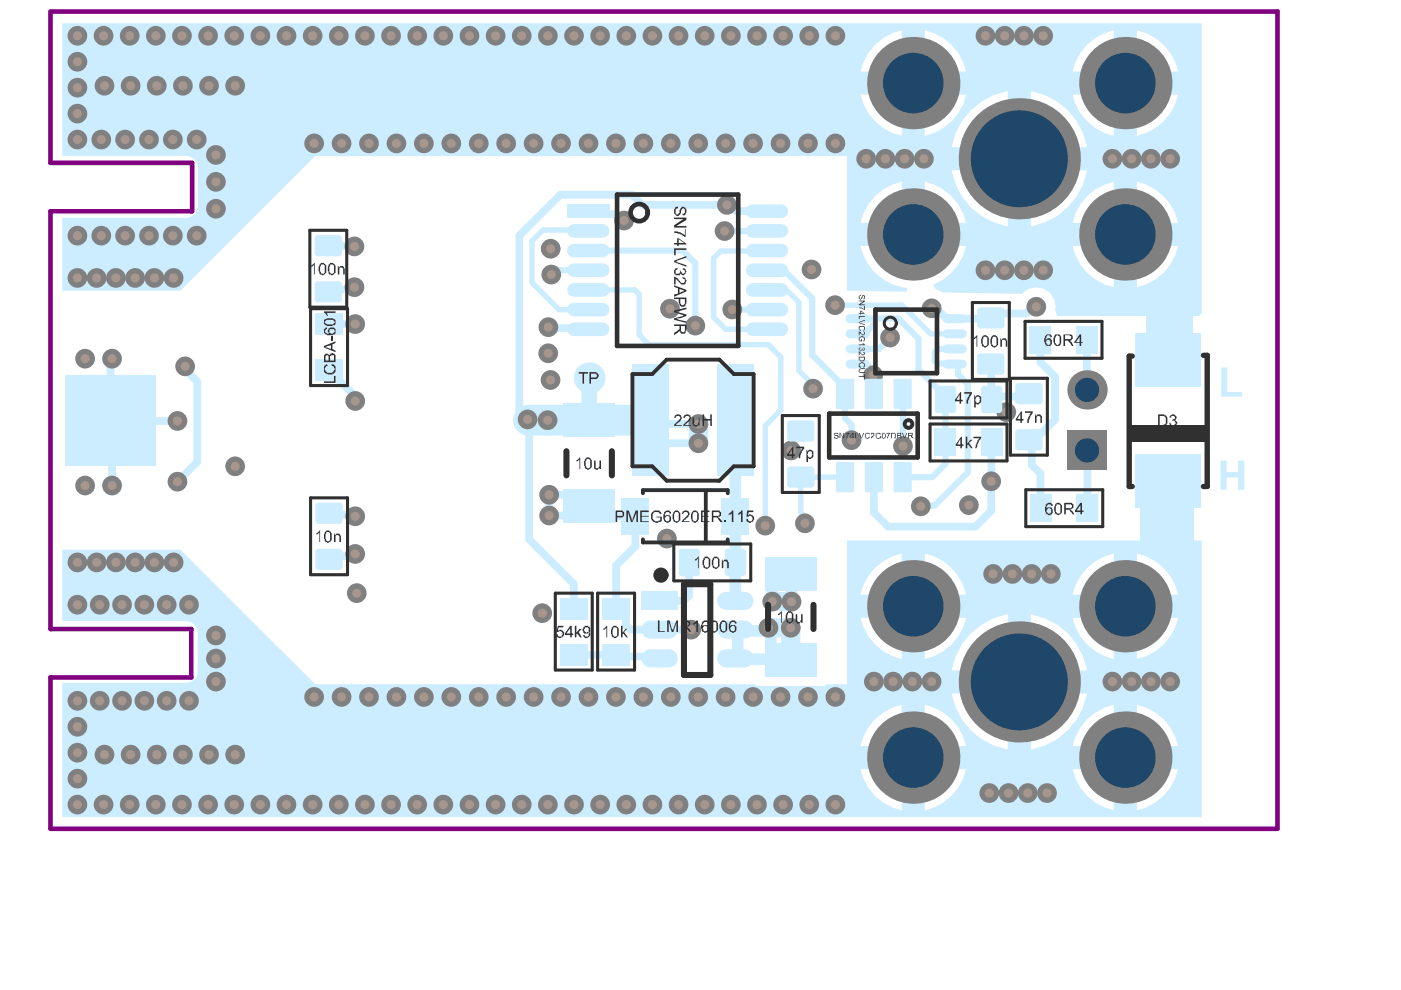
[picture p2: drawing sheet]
<svg xmlns="http://www.w3.org/2000/svg" width="297mm" height="210mm" viewBox="0 0 297 210" stroke-linecap="round" stroke-linejoin="round" font-family="sans-serif">
<path d="M10.7 2.5v32h30v10.3h-30v88.6h29.9v10.2h-29.9v32M10.7 2.4h260.1v173.3M10.7 175.7h260.1" fill="none" stroke="#800080" stroke-width=".98"/>
<g fill="#ccecff">
<path d="M13.2 116.6v15.1h26.2a2.49 2.49 0 0 1 2.5 2.5v8.1a2.49 2.49 0 0 1-2.5 2.5h-26.2v28.4h241.6v-58.6h-75.2v30.5h-4.5v.3h-14.9v-.3h-93.4l-28.5-28.5zM230.5 120.4l1.7-1.4 2-1.1 1.9-.5v8.7h-8.7l.6-2 1.1-1.9zM241 117.4a11.3 11.3 0 0 1 8.8 8.7h-8.8zM185.5 120.4l1.8-1.4 1.9-1.1 2-.5v8.7h-8.8l.6-2 1.1-1.9zM196.1 117.4a11.3 11.3 0 0 1 8.7 8.7h-8.7zM241 131h8.8a11.4 11.4 0 0 1-8.8 8.7zM182.4 131h8.8v8.7a11.4 11.4 0 0 1-8.8-8.7zM196.1 131h8.7a11.4 11.4 0 0 1-8.7 8.7zM227.4 131h8.7v8.7a11.4 11.4 0 0 1-8.7-8.7zM205.8 134.3a14.1 14.1 0 0 1 7.9-4v11.8h-11.9a14.1 14.1 0 0 1 4-7.8zM218.6 130.3a14.4 14.4 0 0 1 11.8 11.8h-11.8zM230.5 152.5l1.7-1.4 2-1.1 1.9-.6v8.8h-8.7l.6-2 1.1-1.9zM241 149.4a11.3 11.3 0 0 1 8.8 8.8h-8.8zM185.5 152.5l1.8-1.4 1.9-1.1 2-.6v8.8h-8.8l.6-2 1.1-1.9zM196.1 149.4a11.3 11.3 0 0 1 8.7 8.8h-8.7zM201.8 147h11.9v11.9a14.4 14.4 0 0 1-11.9-11.9zM218.6 147h11.8a14.4 14.4 0 0 1-11.8 11.9zM241 163.1h8.8a11.4 11.4 0 0 1-8.8 8.7zM196.1 163.1h8.7a11.4 11.4 0 0 1-8.7 8.7zM182.4 163.1h8.8v8.7a11.4 11.4 0 0 1-8.8-8.7zM227.4 163.1h8.7v8.7a11.4 11.4 0 0 1-8.7-8.7z"/>
<path d="M13.2 4.9v28.1h26.2a2.49 2.49 0 0 1 2.5 2.5v8.2a2.49 2.49 0 0 1-2.5 2.5h-26.2v15.4h25.1l28.5-28.5h112.8v28.4l12.7 .4v-.9a11.3 11.3 0 0 1-9.9-8.8h22.4a11.3 11.3 0 0 1-6.9 8.1l.5 1.1 .7 .2 .7 .4 16.9 .3a4 4 0 0 1 4.8-1 4 4 0 0 1 2.2 4.4l.4 1.3h30.1l.6-.6v-61.5zM230.5 9.5l1.7-1.4 2-1.1 1.9-.6v8.8h-8.7l.6-2 1.1-2zM241 6.4a11.3 11.3 0 0 1 8.8 8.8h-8.8zM185.5 9.5l1.8-1.4 1.9-1.1 2-.6v8.8h-8.8l.6-2 1.1-2zM196.1 6.4a11.3 11.3 0 0 1 8.7 8.8h-8.7zM241 20.1h8.8a11.3 11.3 0 0 1-8.8 8.7zM182.4 20.1h8.8v8.7a11.3 11.3 0 0 1-8.8-8.7zM196.1 20.1h8.7a11.3 11.3 0 0 1-8.7 8.7zM227.4 20.1h8.7v8.7a11.3 11.3 0 0 1-8.7-8.7zM205.8 23.4a14.1 14.1 0 0 1 7.9-4v11.8h-11.9a14.1 14.1 0 0 1 4-7.8zM218.6 19.4a14.4 14.4 0 0 1 11.8 11.8h-11.8zM230.5 41.6l1.7-1.4 2-1.1 1.9-.6v8.8h-8.7l.6-2 1.1-2zM241 38.5a11.3 11.3 0 0 1 8.8 8.8h-8.8zM185.5 41.6l1.8-1.4 1.9-1.1 2-.6v8.8h-8.8l.6-2 1.1-2zM196.1 38.5a11.3 11.3 0 0 1 8.7 8.8h-8.7zM201.8 36.1h11.9v11.9a14.4 14.4 0 0 1-11.9-11.9zM218.6 36.1h11.8a14.4 14.4 0 0 1-11.8 11.9zM241 52.2h8.8a11.3 11.3 0 0 1-8.8 8.7zM227.4 52.2h8.7v8.7a11.3 11.3 0 0 1-8.7-8.7z"/>
</g>
<g fill="none" stroke="#ccecff" stroke-width="1.6">
<path d="M75.1 52.2h.1M130.3 45.4l1.3 1.4h.7M156.1 44.7l6.5 .1M251.5 58.8v.2l-3.9 3.9M69.8 78.5h.6l1.4 1.4v.7M70.1 61.4l-.5 .5M75.2 60.9l-.5 .5M181.9 77.2h1.5l2.2 2.2M185.1 79.6h.1M197.5 65.4l.5 .5h1l1.7 1.7M210.1 77.2l.1 .1M211 66.5l-1.1 1.1"/>
<path d="M219 65h.7M220.6 72.1v4.7l3.1 3.1M74.8 83.5v1l.5 .5M169.8 91.4l-1.6 1.4M210.2 84.6v.1M210.2 93.8v.1M210.2 84.7v.6l1.5 1.5h.3l.7 .6h.7v.7M210.9 84.1l-.7 .6M218.8 98.6l1.8 1.8v7.2l.2 .2M223.7 89l-2.9 2.8h-.6l-1.4 1.5M70.4 117.9l-.6 .7M75.3 117.5l-.5 .4"/>
<path d="M116.4 104.9h6M134.7 115.8l-4.1 4.1M210.2 102h-.1M247.6 115.9l4.7 4.7M121.6 123.8v5.2M130.6 138.8l.4 .4M130.6 129h.7l1.4 1.5v2l1 1M139.5 139.2l.4 .4M139.9 133.5h6.6M146.1 126.3l-1.1 1.1h-5.1M238.8 128.3l-.2 .2M252.3 126.8l-1.5 1.5"/>
</g>
<g fill="none" stroke="#ccecff" stroke-width="1.3">
<path d="M124.7 57.3h-6.1l-.9 .9h-.8M144.7 53.1l2.7 2.7M162.6 49h-9M162.6 57.3l.3 .3M162.6 49h.1M166.5 57.6l5.7 5.7M155.3 65.6h.1M155.3 65.6h7.3M162.6 65.6h.1M181.9 70.8h1.4M181.9 67.6h3.5M185.4 67.6v1.1"/>
<path d="M185.5 67.5l-.1 .1M188.7 71.6l-2.3 2.4h-4.5M194.7 71.8v6.5M202.4 74h-3.5l-.7 .8v1.6l.6 .7 4 .1 .3 .3v1.9M179.2 88.7l1.3 1.4v3.2M191.4 83.6v11M191.4 94.4h.1M200.5 98.4l-2.8 2.8M200.5 84v9.8M198.2 107.2h-2.8l-.2 .1"/>
</g>
<path d="M115.1 48.8h9.4l.2 .2M152.8 53.2h9.5M118.5 65.6h6.2M134.6 61.5l.9 .9M135.5 71l2.1 2.1M162.6 61.5l.4 .3M167.1 61.8l2.3 2.3M169.4 78.6l3 3M197.3 70.8h5.1M162.3 111.4h-.1M169.8 101.2h.1M170.1 110.3l.6 .7" fill="none" stroke="#ccecff" stroke-width="1.1"/>
<path d="M155.9 89.1h.1M155.9 139.6l.2 .2M167.5 139.8l.2 .1" fill="none" stroke="#ccecff" stroke-width="2.4"/>
<path d="M116.1 89.1h.2" fill="none" stroke="#ccecff" stroke-width="3.3"/>
<circle cx="69.8" cy="68.7" r=".82" fill="#ccecff"/>
<g fill="none" stroke="#ccecff" stroke-width="1.6">
<path d="M69.6 52.1l.1 .1M23.8 76l-.4 .4M39.3 77.7v.7l2.5 2.5M185.2 79.6l.1 3.9M210.2 77.3v7.3M223.7 79.9v9.1M23.4 89.1l.4 .3M41.8 97.9l-4.2 4.2M168.2 92.8v2.2l-.5 .5M210.2 93.9v8.1M218.4 83.2l-.3 .3M218.8 93.3v5.3"/>
<path d="M185.3 101.2v7.4l3 3.1M210.1 102v6.3l-3.3 3.4M247.6 102v13.9M166.5 121.7h1.2l.6 .6-.5 .5M252.3 120.6v6.2"/>
</g>
<path d="M172.2 63.3v12M185.4 68.7l-2.1 2.1M194.7 78.3l5.8 5.7M179.2 82.2v6.5M200.5 93.8v4.6M205.2 81.4v18.8" fill="none" stroke="#ccecff" stroke-width="1.3"/>
<path d="M167.7 133.1v6.8" fill="none" stroke="#ccecff" stroke-width="4.1"/>
<path d="M172.4 81.6v.8M169.8 101.2v7.4l.3 .4v1.3" fill="none" stroke="#ccecff" stroke-width="1.1"/>
<path d="M156.2 133.8h7.2v3.8" fill="none" stroke="#ccecff" stroke-width="2.4"/>
<circle cx="163.4" cy="133.8" r="1.22" fill="#ccecff"/>
<path d="M155.9 89.1v38.3M155.9 133.5l.5 .5v5.6M156.1 139.8h11.4M163.4 137.6l2.2 2.2M163.7 124.4v3.2M167.8 122.8v4.8" fill="none" stroke="#ccecff" stroke-width="2.4"/>
<path d="M115.1 48.8l-2.3 2.3v8.8l5.7 5.7M152.8 53.2l-1.5 1.5v12.6l2.6 2.5h8.7M124.7 61.5h9.9M135.5 62.4v8.6M137.6 73.1h25.3l2.6 2.6v11.3l-3.2 3.2v21.2M163 61.8h4.1M169.4 64.1v14.5M177.1 64.7h14.1l6.1 6.1M169.8 101.2h9.4" fill="none" stroke="#ccecff" stroke-width="1.1"/>
<g fill="none" stroke="#ccecff" stroke-width="1.6">
<path d="M69.7 52.2h5.4M124.7 44.8l.7 .6h4.9M156.1 44.7l-1.3-1.3h-18.6l-2.2-2.1h-15.2l-8.7 8.7v37.2l2.1 2.1v25.1l9.4 9.4M23.4 76.4v12.7M69.8 68.7h5.5M70.1 61.4h4.6M116.3 69.4l.2 .2h8l.2 .2M200.7 67.6h9.2M219 65l-1.4 1.5h-6.6M230.4 72.1l.1 10.6M247.6 62.9v13.4M23.6 89.3h14"/>
<path d="M23.8 89.4v13.5M41.8 80.9v17M71.8 80.6l3 2.9M148.1 89.9h-9.3l-.9-.8v4l.9 .9h9.3M218.1 83.5l-.6 .6h-6.6M230.5 95.5v12.3M69.8 108.8l.3 .3h4.9l.3 .4M70.4 117.9h4.4M116.4 104.9v4.4h6.6l1.9-1.9M122.4 104.9l4.6 4.6h7.7v6.3M130.6 119.9v9.1M146.1 119.2v7.1"/>
<path d="M188.3 111.7h18.5M121.6 138.8h9M131 139.2h8.5M133.7 133.5h6.2M166.5 121.7l-2.8 2.7M238.8 128.3h12"/>
</g>
<path d="M148.1 89.9v4.1M162.9 133.1h4.8M163.7 127.6h4.1" fill="none" stroke="#ccecff" stroke-width="4.1"/>
<path d="M124.7 53.1h20M147.4 55.8v13.2M162.9 57.6h3.6M172.2 75.3l7 6.9M185.5 67.5h5l4.2 4.3M203.1 79.4l2.1 2M191.4 83.5v.1M191.4 101.2h6.3M205.2 100.2l-7 7" fill="none" stroke="#ccecff" stroke-width="1.3"/>
<path d="M112 89.1h4.1M116.3 89.1h21.6" fill="none" stroke="#ccecff" stroke-width="6.5"/>
<path d="M124.9 80.1v9" fill="none" stroke="#ccecff" stroke-width="3.3"/>
<g fill="#ccecff">
<path d="M243 65.4h10v10.4h-10z" fill-rule="evenodd"/>
<path d="M241.7 106.1h11.5v10.6h-11.5z" fill-rule="evenodd"/>
</g>
<g fill="#ccecff">
<path d="M258.8 97.6h1.3v2.5h2.4v-2.5h1.3v6.2h-1.3v-2.6h-2.4v2.6h-1.3z"/>
<path d="M258.9 77.9h1.3v5.2h3.1v1h-4.4z"/>
</g>
<circle cx="205.4" cy="107.1" r="2.09" fill="#808080"/>
<circle cx="205.4" cy="107.1" r=".96" fill="#a6968d"/>
<circle cx="210.1" cy="102" r="2.09" fill="#808080"/>
<circle cx="210.1" cy="102" r=".96" fill="#a6968d"/>
<circle cx="219.7" cy="65" r="2.09" fill="#808080"/>
<circle cx="219.7" cy="65" r=".96" fill="#a6968d"/>
<circle cx="185.1" cy="79.6" r="2.09" fill="#808080"/>
<circle cx="185.1" cy="79.6" r=".96" fill="#a6968d"/>
<circle cx="188.7" cy="71.6" r="2.09" fill="#808080"/>
<circle cx="188.7" cy="71.6" r=".96" fill="#a6968d"/>
<circle cx="197.5" cy="65.4" r="2.09" fill="#808080"/>
<circle cx="197.5" cy="65.4" r=".96" fill="#a6968d"/>
<circle cx="213.4" cy="87.4" r="2.09" fill="#808080"/>
<circle cx="213.4" cy="87.4" r=".96" fill="#a6968d"/>
<circle cx="248.1" cy="144.5" r="2.09" fill="#808080"/>
<circle cx="248.1" cy="144.5" r=".96" fill="#a6968d"/>
<circle cx="248.1" cy="33.7" r="2.09" fill="#808080"/>
<circle cx="248.1" cy="33.7" r=".96" fill="#a6968d"/>
<circle cx="18" cy="102.9" r="2.09" fill="#808080"/>
<circle cx="18" cy="102.9" r=".96" fill="#a6968d"/>
<circle cx="18" cy="76" r="2.09" fill="#808080"/>
<circle cx="18" cy="76" r=".96" fill="#a6968d"/>
<circle cx="23.8" cy="102.9" r="2.09" fill="#808080"/>
<circle cx="23.8" cy="102.9" r=".96" fill="#a6968d"/>
<circle cx="23.8" cy="76" r="2.09" fill="#808080"/>
<circle cx="23.8" cy="76" r=".96" fill="#a6968d"/>
<circle cx="155.3" cy="65.6" r="2.09" fill="#808080"/>
<circle cx="155.3" cy="65.6" r=".96" fill="#a6968d"/>
<circle cx="27.7" cy="160" r="2.09" fill="#808080"/>
<circle cx="27.7" cy="160" r=".96" fill="#a6968d"/>
<circle cx="22.2" cy="160" r="2.09" fill="#808080"/>
<circle cx="22.2" cy="160" r=".96" fill="#a6968d"/>
<circle cx="33.2" cy="160" r="2.09" fill="#808080"/>
<circle cx="33.2" cy="160" r=".96" fill="#a6968d"/>
<circle cx="38.8" cy="160" r="2.09" fill="#808080"/>
<circle cx="38.8" cy="160" r=".96" fill="#a6968d"/>
<circle cx="44.3" cy="160" r="2.09" fill="#808080"/>
<circle cx="44.3" cy="160" r=".96" fill="#a6968d"/>
<circle cx="49.9" cy="160" r="2.09" fill="#808080"/>
<circle cx="49.9" cy="160" r=".96" fill="#a6968d"/>
<circle cx="27.7" cy="18.2" r="2.09" fill="#808080"/>
<circle cx="27.7" cy="18.2" r=".96" fill="#a6968d"/>
<circle cx="22.2" cy="18.2" r="2.09" fill="#808080"/>
<circle cx="22.2" cy="18.2" r=".96" fill="#a6968d"/>
<circle cx="33.2" cy="18.2" r="2.09" fill="#808080"/>
<circle cx="33.2" cy="18.2" r=".96" fill="#a6968d"/>
<circle cx="38.8" cy="18.2" r="2.09" fill="#808080"/>
<circle cx="38.8" cy="18.2" r=".96" fill="#a6968d"/>
<circle cx="44.3" cy="18.2" r="2.09" fill="#808080"/>
<circle cx="44.3" cy="18.2" r=".96" fill="#a6968d"/>
<circle cx="49.9" cy="18.2" r="2.09" fill="#808080"/>
<circle cx="49.9" cy="18.2" r=".96" fill="#a6968d"/>
<circle cx="40.1" cy="148.6" r="2.09" fill="#808080"/>
<circle cx="40.1" cy="148.6" r=".96" fill="#a6968d"/>
<circle cx="40.1" cy="128.2" r="2.09" fill="#808080"/>
<circle cx="40.1" cy="128.2" r=".96" fill="#a6968d"/>
<circle cx="41.7" cy="50" r="2.09" fill="#808080"/>
<circle cx="41.7" cy="50" r=".96" fill="#a6968d"/>
<circle cx="41.7" cy="29.6" r="2.09" fill="#808080"/>
<circle cx="41.7" cy="29.6" r=".96" fill="#a6968d"/>
<circle cx="45.8" cy="144.5" r="2.09" fill="#808080"/>
<circle cx="45.8" cy="144.5" r=".96" fill="#a6968d"/>
<circle cx="45.8" cy="139.6" r="2.09" fill="#808080"/>
<circle cx="45.8" cy="139.6" r=".96" fill="#a6968d"/>
<circle cx="45.8" cy="134.7" r="2.09" fill="#808080"/>
<circle cx="45.8" cy="134.7" r=".96" fill="#a6968d"/>
<circle cx="45.8" cy="44.3" r="2.09" fill="#808080"/>
<circle cx="45.8" cy="44.3" r=".96" fill="#a6968d"/>
<circle cx="45.8" cy="38.6" r="2.09" fill="#808080"/>
<circle cx="45.8" cy="38.6" r=".96" fill="#a6968d"/>
<circle cx="45.8" cy="32.8" r="2.09" fill="#808080"/>
<circle cx="45.8" cy="32.8" r=".96" fill="#a6968d"/>
<circle cx="37.6" cy="102.1" r="2.09" fill="#808080"/>
<circle cx="37.6" cy="102.1" r=".96" fill="#a6968d"/>
<circle cx="49.9" cy="98.9" r="2.09" fill="#808080"/>
<circle cx="49.9" cy="98.9" r=".96" fill="#a6968d"/>
<circle cx="142" cy="65.5" r="2.09" fill="#808080"/>
<circle cx="142" cy="65.5" r=".96" fill="#a6968d"/>
<circle cx="72.4" cy="30.4" r="2.09" fill="#808080"/>
<circle cx="72.4" cy="30.4" r=".96" fill="#a6968d"/>
<circle cx="66.6" cy="30.4" r="2.09" fill="#808080"/>
<circle cx="66.6" cy="30.4" r=".96" fill="#a6968d"/>
<circle cx="78.2" cy="30.4" r="2.09" fill="#808080"/>
<circle cx="78.2" cy="30.4" r=".96" fill="#a6968d"/>
<circle cx="84.1" cy="30.4" r="2.09" fill="#808080"/>
<circle cx="84.1" cy="30.4" r=".96" fill="#a6968d"/>
<circle cx="89.9" cy="30.4" r="2.09" fill="#808080"/>
<circle cx="89.9" cy="30.4" r=".96" fill="#a6968d"/>
<circle cx="107.3" cy="30.4" r="2.09" fill="#808080"/>
<circle cx="107.3" cy="30.4" r=".96" fill="#a6968d"/>
<circle cx="101.5" cy="30.4" r="2.09" fill="#808080"/>
<circle cx="101.5" cy="30.4" r=".96" fill="#a6968d"/>
<circle cx="95.7" cy="30.4" r="2.09" fill="#808080"/>
<circle cx="95.7" cy="30.4" r=".96" fill="#a6968d"/>
<circle cx="113.1" cy="30.4" r="2.09" fill="#808080"/>
<circle cx="113.1" cy="30.4" r=".96" fill="#a6968d"/>
<circle cx="119" cy="30.4" r="2.09" fill="#808080"/>
<circle cx="119" cy="30.4" r=".96" fill="#a6968d"/>
<circle cx="124.8" cy="30.4" r="2.09" fill="#808080"/>
<circle cx="124.8" cy="30.4" r=".96" fill="#a6968d"/>
<circle cx="142.2" cy="30.4" r="2.09" fill="#808080"/>
<circle cx="142.2" cy="30.4" r=".96" fill="#a6968d"/>
<circle cx="136.4" cy="30.4" r="2.09" fill="#808080"/>
<circle cx="136.4" cy="30.4" r=".96" fill="#a6968d"/>
<circle cx="130.6" cy="30.4" r="2.09" fill="#808080"/>
<circle cx="130.6" cy="30.4" r=".96" fill="#a6968d"/>
<circle cx="148" cy="30.4" r="2.09" fill="#808080"/>
<circle cx="148" cy="30.4" r=".96" fill="#a6968d"/>
<circle cx="153.9" cy="30.4" r="2.09" fill="#808080"/>
<circle cx="153.9" cy="30.4" r=".96" fill="#a6968d"/>
<circle cx="159.7" cy="30.4" r="2.09" fill="#808080"/>
<circle cx="159.7" cy="30.4" r=".96" fill="#a6968d"/>
<circle cx="171.3" cy="30.4" r="2.09" fill="#808080"/>
<circle cx="171.3" cy="30.4" r=".96" fill="#a6968d"/>
<circle cx="165.5" cy="30.4" r="2.09" fill="#808080"/>
<circle cx="165.5" cy="30.4" r=".96" fill="#a6968d"/>
<circle cx="177.1" cy="30.4" r="2.09" fill="#808080"/>
<circle cx="177.1" cy="30.4" r=".96" fill="#a6968d"/>
<circle cx="72.4" cy="147.8" r="2.09" fill="#808080"/>
<circle cx="72.4" cy="147.8" r=".96" fill="#a6968d"/>
<circle cx="66.6" cy="147.8" r="2.09" fill="#808080"/>
<circle cx="66.6" cy="147.8" r=".96" fill="#a6968d"/>
<circle cx="78.2" cy="147.8" r="2.09" fill="#808080"/>
<circle cx="78.2" cy="147.8" r=".96" fill="#a6968d"/>
<circle cx="84.1" cy="147.8" r="2.09" fill="#808080"/>
<circle cx="84.1" cy="147.8" r=".96" fill="#a6968d"/>
<circle cx="89.9" cy="147.8" r="2.09" fill="#808080"/>
<circle cx="89.9" cy="147.8" r=".96" fill="#a6968d"/>
<circle cx="107.3" cy="147.8" r="2.09" fill="#808080"/>
<circle cx="107.3" cy="147.8" r=".96" fill="#a6968d"/>
<circle cx="101.5" cy="147.8" r="2.09" fill="#808080"/>
<circle cx="101.5" cy="147.8" r=".96" fill="#a6968d"/>
<circle cx="95.7" cy="147.8" r="2.09" fill="#808080"/>
<circle cx="95.7" cy="147.8" r=".96" fill="#a6968d"/>
<circle cx="113.1" cy="147.8" r="2.09" fill="#808080"/>
<circle cx="113.1" cy="147.8" r=".96" fill="#a6968d"/>
<circle cx="119" cy="147.8" r="2.09" fill="#808080"/>
<circle cx="119" cy="147.8" r=".96" fill="#a6968d"/>
<circle cx="124.8" cy="147.8" r="2.09" fill="#808080"/>
<circle cx="124.8" cy="147.8" r=".96" fill="#a6968d"/>
<circle cx="142.2" cy="147.8" r="2.09" fill="#808080"/>
<circle cx="142.2" cy="147.8" r=".96" fill="#a6968d"/>
<circle cx="136.4" cy="147.8" r="2.09" fill="#808080"/>
<circle cx="136.4" cy="147.8" r=".96" fill="#a6968d"/>
<circle cx="130.6" cy="147.8" r="2.09" fill="#808080"/>
<circle cx="130.6" cy="147.8" r=".96" fill="#a6968d"/>
<circle cx="148" cy="147.8" r="2.09" fill="#808080"/>
<circle cx="148" cy="147.8" r=".96" fill="#a6968d"/>
<circle cx="153.9" cy="147.8" r="2.09" fill="#808080"/>
<circle cx="153.9" cy="147.8" r=".96" fill="#a6968d"/>
<circle cx="159.7" cy="147.8" r="2.09" fill="#808080"/>
<circle cx="159.7" cy="147.8" r=".96" fill="#a6968d"/>
<circle cx="171.3" cy="147.8" r="2.09" fill="#808080"/>
<circle cx="171.3" cy="147.8" r=".96" fill="#a6968d"/>
<circle cx="165.5" cy="147.8" r="2.09" fill="#808080"/>
<circle cx="165.5" cy="147.8" r=".96" fill="#a6968d"/>
<circle cx="177.1" cy="147.8" r="2.09" fill="#808080"/>
<circle cx="177.1" cy="147.8" r=".96" fill="#a6968d"/>
<circle cx="49.7" cy="7.6" r="2.09" fill="#808080"/>
<circle cx="49.7" cy="7.6" r=".96" fill="#a6968d"/>
<circle cx="55.2" cy="7.6" r="2.09" fill="#808080"/>
<circle cx="55.2" cy="7.6" r=".96" fill="#a6968d"/>
<circle cx="60.7" cy="7.6" r="2.09" fill="#808080"/>
<circle cx="60.7" cy="7.6" r=".96" fill="#a6968d"/>
<circle cx="77.4" cy="7.6" r="2.09" fill="#808080"/>
<circle cx="77.4" cy="7.6" r=".96" fill="#a6968d"/>
<circle cx="71.8" cy="7.6" r="2.09" fill="#808080"/>
<circle cx="71.8" cy="7.6" r=".96" fill="#a6968d"/>
<circle cx="66.3" cy="7.6" r="2.09" fill="#808080"/>
<circle cx="66.3" cy="7.6" r=".96" fill="#a6968d"/>
<circle cx="82.9" cy="7.6" r="2.09" fill="#808080"/>
<circle cx="82.9" cy="7.6" r=".96" fill="#a6968d"/>
<circle cx="88.5" cy="7.6" r="2.09" fill="#808080"/>
<circle cx="88.5" cy="7.6" r=".96" fill="#a6968d"/>
<circle cx="94" cy="7.6" r="2.09" fill="#808080"/>
<circle cx="94" cy="7.6" r=".96" fill="#a6968d"/>
<circle cx="110.6" cy="7.6" r="2.09" fill="#808080"/>
<circle cx="110.6" cy="7.6" r=".96" fill="#a6968d"/>
<circle cx="105.1" cy="7.6" r="2.09" fill="#808080"/>
<circle cx="105.1" cy="7.6" r=".96" fill="#a6968d"/>
<circle cx="99.5" cy="7.6" r="2.09" fill="#808080"/>
<circle cx="99.5" cy="7.6" r=".96" fill="#a6968d"/>
<circle cx="116.2" cy="7.6" r="2.09" fill="#808080"/>
<circle cx="116.2" cy="7.6" r=".96" fill="#a6968d"/>
<circle cx="121.7" cy="7.6" r="2.09" fill="#808080"/>
<circle cx="121.7" cy="7.6" r=".96" fill="#a6968d"/>
<circle cx="127.2" cy="7.6" r="2.09" fill="#808080"/>
<circle cx="127.2" cy="7.6" r=".96" fill="#a6968d"/>
<circle cx="143.9" cy="7.6" r="2.09" fill="#808080"/>
<circle cx="143.9" cy="7.6" r=".96" fill="#a6968d"/>
<circle cx="138.3" cy="7.6" r="2.09" fill="#808080"/>
<circle cx="138.3" cy="7.6" r=".96" fill="#a6968d"/>
<circle cx="132.8" cy="7.6" r="2.09" fill="#808080"/>
<circle cx="132.8" cy="7.6" r=".96" fill="#a6968d"/>
<circle cx="149.4" cy="7.6" r="2.09" fill="#808080"/>
<circle cx="149.4" cy="7.6" r=".96" fill="#a6968d"/>
<circle cx="155" cy="7.6" r="2.09" fill="#808080"/>
<circle cx="155" cy="7.6" r=".96" fill="#a6968d"/>
<circle cx="160.5" cy="7.6" r="2.09" fill="#808080"/>
<circle cx="160.5" cy="7.6" r=".96" fill="#a6968d"/>
<circle cx="171.6" cy="7.6" r="2.09" fill="#808080"/>
<circle cx="171.6" cy="7.6" r=".96" fill="#a6968d"/>
<circle cx="166" cy="7.6" r="2.09" fill="#808080"/>
<circle cx="166" cy="7.6" r=".96" fill="#a6968d"/>
<circle cx="177.1" cy="7.6" r="2.09" fill="#808080"/>
<circle cx="177.1" cy="7.6" r=".96" fill="#a6968d"/>
<circle cx="177.1" cy="170.6" r="2.09" fill="#808080"/>
<circle cx="177.1" cy="170.6" r=".96" fill="#a6968d"/>
<circle cx="166" cy="170.6" r="2.09" fill="#808080"/>
<circle cx="166" cy="170.6" r=".96" fill="#a6968d"/>
<circle cx="171.6" cy="170.6" r="2.09" fill="#808080"/>
<circle cx="171.6" cy="170.6" r=".96" fill="#a6968d"/>
<circle cx="160.5" cy="170.6" r="2.09" fill="#808080"/>
<circle cx="160.5" cy="170.6" r=".96" fill="#a6968d"/>
<circle cx="155" cy="170.6" r="2.09" fill="#808080"/>
<circle cx="155" cy="170.6" r=".96" fill="#a6968d"/>
<circle cx="149.4" cy="170.6" r="2.09" fill="#808080"/>
<circle cx="149.4" cy="170.6" r=".96" fill="#a6968d"/>
<circle cx="132.8" cy="170.6" r="2.09" fill="#808080"/>
<circle cx="132.8" cy="170.6" r=".96" fill="#a6968d"/>
<circle cx="138.3" cy="170.6" r="2.09" fill="#808080"/>
<circle cx="138.3" cy="170.6" r=".96" fill="#a6968d"/>
<circle cx="143.9" cy="170.6" r="2.09" fill="#808080"/>
<circle cx="143.9" cy="170.6" r=".96" fill="#a6968d"/>
<circle cx="127.2" cy="170.6" r="2.09" fill="#808080"/>
<circle cx="127.2" cy="170.6" r=".96" fill="#a6968d"/>
<circle cx="121.7" cy="170.6" r="2.09" fill="#808080"/>
<circle cx="121.7" cy="170.6" r=".96" fill="#a6968d"/>
<circle cx="116.2" cy="170.6" r="2.09" fill="#808080"/>
<circle cx="116.2" cy="170.6" r=".96" fill="#a6968d"/>
<circle cx="99.5" cy="170.6" r="2.09" fill="#808080"/>
<circle cx="99.5" cy="170.6" r=".96" fill="#a6968d"/>
<circle cx="105.1" cy="170.6" r="2.09" fill="#808080"/>
<circle cx="105.1" cy="170.6" r=".96" fill="#a6968d"/>
<circle cx="110.6" cy="170.6" r="2.09" fill="#808080"/>
<circle cx="110.6" cy="170.6" r=".96" fill="#a6968d"/>
<circle cx="94" cy="170.6" r="2.09" fill="#808080"/>
<circle cx="94" cy="170.6" r=".96" fill="#a6968d"/>
<circle cx="88.5" cy="170.6" r="2.09" fill="#808080"/>
<circle cx="88.5" cy="170.6" r=".96" fill="#a6968d"/>
<circle cx="82.9" cy="170.6" r="2.09" fill="#808080"/>
<circle cx="82.9" cy="170.6" r=".96" fill="#a6968d"/>
<circle cx="66.3" cy="170.6" r="2.09" fill="#808080"/>
<circle cx="66.3" cy="170.6" r=".96" fill="#a6968d"/>
<circle cx="71.8" cy="170.6" r="2.09" fill="#808080"/>
<circle cx="71.8" cy="170.6" r=".96" fill="#a6968d"/>
<circle cx="77.4" cy="170.6" r="2.09" fill="#808080"/>
<circle cx="77.4" cy="170.6" r=".96" fill="#a6968d"/>
<circle cx="60.7" cy="170.6" r="2.09" fill="#808080"/>
<circle cx="60.7" cy="170.6" r=".96" fill="#a6968d"/>
<circle cx="55.2" cy="170.6" r="2.09" fill="#808080"/>
<circle cx="55.2" cy="170.6" r=".96" fill="#a6968d"/>
<circle cx="49.7" cy="170.6" r="2.09" fill="#808080"/>
<circle cx="49.7" cy="170.6" r=".96" fill="#a6968d"/>
<circle cx="185.3" cy="144.5" r="2.09" fill="#808080"/>
<circle cx="185.3" cy="144.5" r=".96" fill="#a6968d"/>
<circle cx="189.4" cy="144.5" r="2.09" fill="#808080"/>
<circle cx="189.4" cy="144.5" r=".96" fill="#a6968d"/>
<circle cx="193.4" cy="144.5" r="2.09" fill="#808080"/>
<circle cx="193.4" cy="144.5" r=".96" fill="#a6968d"/>
<circle cx="197.5" cy="144.5" r="2.09" fill="#808080"/>
<circle cx="197.5" cy="144.5" r=".96" fill="#a6968d"/>
<circle cx="209.8" cy="168.1" r="2.09" fill="#808080"/>
<circle cx="209.8" cy="168.1" r=".96" fill="#a6968d"/>
<circle cx="213.8" cy="168.1" r="2.09" fill="#808080"/>
<circle cx="213.8" cy="168.1" r=".96" fill="#a6968d"/>
<circle cx="217.9" cy="168.1" r="2.09" fill="#808080"/>
<circle cx="217.9" cy="168.1" r=".96" fill="#a6968d"/>
<circle cx="222" cy="168.1" r="2.09" fill="#808080"/>
<circle cx="222" cy="168.1" r=".96" fill="#a6968d"/>
<circle cx="210.6" cy="121.7" r="2.09" fill="#808080"/>
<circle cx="210.6" cy="121.7" r=".96" fill="#a6968d"/>
<circle cx="214.6" cy="121.7" r="2.09" fill="#808080"/>
<circle cx="214.6" cy="121.7" r=".96" fill="#a6968d"/>
<circle cx="218.7" cy="121.7" r="2.09" fill="#808080"/>
<circle cx="218.7" cy="121.7" r=".96" fill="#a6968d"/>
<circle cx="222.8" cy="121.7" r="2.09" fill="#808080"/>
<circle cx="222.8" cy="121.7" r=".96" fill="#a6968d"/>
<circle cx="235.9" cy="144.5" r="2.09" fill="#808080"/>
<circle cx="235.9" cy="144.5" r=".96" fill="#a6968d"/>
<circle cx="239.9" cy="144.5" r="2.09" fill="#808080"/>
<circle cx="239.9" cy="144.5" r=".96" fill="#a6968d"/>
<circle cx="244" cy="144.5" r="2.09" fill="#808080"/>
<circle cx="244" cy="144.5" r=".96" fill="#a6968d"/>
<circle cx="183.6" cy="33.7" r="2.09" fill="#808080"/>
<circle cx="183.6" cy="33.7" r=".96" fill="#a6968d"/>
<circle cx="187.7" cy="33.7" r="2.09" fill="#808080"/>
<circle cx="187.7" cy="33.7" r=".96" fill="#a6968d"/>
<circle cx="191.8" cy="33.7" r="2.09" fill="#808080"/>
<circle cx="191.8" cy="33.7" r=".96" fill="#a6968d"/>
<circle cx="195.9" cy="33.7" r="2.09" fill="#808080"/>
<circle cx="195.9" cy="33.7" r=".96" fill="#a6968d"/>
<circle cx="235.9" cy="33.7" r="2.09" fill="#808080"/>
<circle cx="235.9" cy="33.7" r=".96" fill="#a6968d"/>
<circle cx="239.9" cy="33.7" r="2.09" fill="#808080"/>
<circle cx="239.9" cy="33.7" r=".96" fill="#a6968d"/>
<circle cx="244" cy="33.7" r="2.09" fill="#808080"/>
<circle cx="244" cy="33.7" r=".96" fill="#a6968d"/>
<circle cx="208.9" cy="7.6" r="2.09" fill="#808080"/>
<circle cx="208.9" cy="7.6" r=".96" fill="#a6968d"/>
<circle cx="213" cy="7.6" r="2.09" fill="#808080"/>
<circle cx="213" cy="7.6" r=".96" fill="#a6968d"/>
<circle cx="217.1" cy="7.6" r="2.09" fill="#808080"/>
<circle cx="217.1" cy="7.6" r=".96" fill="#a6968d"/>
<circle cx="221.2" cy="7.6" r="2.09" fill="#808080"/>
<circle cx="221.2" cy="7.6" r=".96" fill="#a6968d"/>
<circle cx="208.9" cy="57.3" r="2.09" fill="#808080"/>
<circle cx="208.9" cy="57.3" r=".96" fill="#a6968d"/>
<circle cx="213" cy="57.3" r="2.09" fill="#808080"/>
<circle cx="213" cy="57.3" r=".96" fill="#a6968d"/>
<circle cx="217.1" cy="57.3" r="2.09" fill="#808080"/>
<circle cx="217.1" cy="57.3" r=".96" fill="#a6968d"/>
<circle cx="221.2" cy="57.3" r="2.09" fill="#808080"/>
<circle cx="221.2" cy="57.3" r=".96" fill="#a6968d"/>
<circle cx="16.4" cy="165.1" r="2.09" fill="#808080"/>
<circle cx="16.4" cy="165.1" r=".96" fill="#a6968d"/>
<circle cx="16.4" cy="159.6" r="2.09" fill="#808080"/>
<circle cx="16.4" cy="159.6" r=".96" fill="#a6968d"/>
<circle cx="16.4" cy="154.1" r="2.09" fill="#808080"/>
<circle cx="16.4" cy="154.1" r=".96" fill="#a6968d"/>
<circle cx="16.4" cy="13.1" r="2.09" fill="#808080"/>
<circle cx="16.4" cy="13.1" r=".96" fill="#a6968d"/>
<circle cx="16.4" cy="18.6" r="2.09" fill="#808080"/>
<circle cx="16.4" cy="18.6" r=".96" fill="#a6968d"/>
<circle cx="16.4" cy="24.1" r="2.09" fill="#808080"/>
<circle cx="16.4" cy="24.1" r=".96" fill="#a6968d"/>
<circle cx="35.3" cy="128.2" r="2.09" fill="#808080"/>
<circle cx="35.3" cy="128.2" r=".96" fill="#a6968d"/>
<circle cx="30.6" cy="128.2" r="2.09" fill="#808080"/>
<circle cx="30.6" cy="128.2" r=".96" fill="#a6968d"/>
<circle cx="16.4" cy="128.2" r="2.09" fill="#808080"/>
<circle cx="16.4" cy="128.2" r=".96" fill="#a6968d"/>
<circle cx="21.1" cy="128.2" r="2.09" fill="#808080"/>
<circle cx="21.1" cy="128.2" r=".96" fill="#a6968d"/>
<circle cx="25.9" cy="128.2" r="2.09" fill="#808080"/>
<circle cx="25.9" cy="128.2" r=".96" fill="#a6968d"/>
<circle cx="36.6" cy="50" r="2.09" fill="#808080"/>
<circle cx="36.6" cy="50" r=".96" fill="#a6968d"/>
<circle cx="31.6" cy="50" r="2.09" fill="#808080"/>
<circle cx="31.6" cy="50" r=".96" fill="#a6968d"/>
<circle cx="16.4" cy="50" r="2.09" fill="#808080"/>
<circle cx="16.4" cy="50" r=".96" fill="#a6968d"/>
<circle cx="21.5" cy="50" r="2.09" fill="#808080"/>
<circle cx="21.5" cy="50" r=".96" fill="#a6968d"/>
<circle cx="26.5" cy="50" r="2.09" fill="#808080"/>
<circle cx="26.5" cy="50" r=".96" fill="#a6968d"/>
<circle cx="36.6" cy="29.6" r="2.09" fill="#808080"/>
<circle cx="36.6" cy="29.6" r=".96" fill="#a6968d"/>
<circle cx="31.6" cy="29.6" r="2.09" fill="#808080"/>
<circle cx="31.6" cy="29.6" r=".96" fill="#a6968d"/>
<circle cx="16.4" cy="29.6" r="2.09" fill="#808080"/>
<circle cx="16.4" cy="29.6" r=".96" fill="#a6968d"/>
<circle cx="21.5" cy="29.6" r="2.09" fill="#808080"/>
<circle cx="21.5" cy="29.6" r=".96" fill="#a6968d"/>
<circle cx="26.5" cy="29.6" r="2.09" fill="#808080"/>
<circle cx="26.5" cy="29.6" r=".96" fill="#a6968d"/>
<circle cx="44.1" cy="170.6" r="2.09" fill="#808080"/>
<circle cx="44.1" cy="170.6" r=".96" fill="#a6968d"/>
<circle cx="38.6" cy="170.6" r="2.09" fill="#808080"/>
<circle cx="38.6" cy="170.6" r=".96" fill="#a6968d"/>
<circle cx="33" cy="170.6" r="2.09" fill="#808080"/>
<circle cx="33" cy="170.6" r=".96" fill="#a6968d"/>
<circle cx="16.4" cy="170.6" r="2.09" fill="#808080"/>
<circle cx="16.4" cy="170.6" r=".96" fill="#a6968d"/>
<circle cx="22" cy="170.6" r="2.09" fill="#808080"/>
<circle cx="22" cy="170.6" r=".96" fill="#a6968d"/>
<circle cx="27.5" cy="170.6" r="2.09" fill="#808080"/>
<circle cx="27.5" cy="170.6" r=".96" fill="#a6968d"/>
<circle cx="44.1" cy="7.6" r="2.09" fill="#808080"/>
<circle cx="44.1" cy="7.6" r=".96" fill="#a6968d"/>
<circle cx="38.6" cy="7.6" r="2.09" fill="#808080"/>
<circle cx="38.6" cy="7.6" r=".96" fill="#a6968d"/>
<circle cx="33" cy="7.6" r="2.09" fill="#808080"/>
<circle cx="33" cy="7.6" r=".96" fill="#a6968d"/>
<circle cx="16.4" cy="7.6" r="2.09" fill="#808080"/>
<circle cx="16.4" cy="7.6" r=".96" fill="#a6968d"/>
<circle cx="22" cy="7.6" r="2.09" fill="#808080"/>
<circle cx="22" cy="7.6" r=".96" fill="#a6968d"/>
<circle cx="27.5" cy="7.6" r="2.09" fill="#808080"/>
<circle cx="27.5" cy="7.6" r=".96" fill="#a6968d"/>
<circle cx="35.3" cy="148.6" r="2.09" fill="#808080"/>
<circle cx="35.3" cy="148.6" r=".96" fill="#a6968d"/>
<circle cx="30.6" cy="148.6" r="2.09" fill="#808080"/>
<circle cx="30.6" cy="148.6" r=".96" fill="#a6968d"/>
<circle cx="16.4" cy="148.6" r="2.09" fill="#808080"/>
<circle cx="16.4" cy="148.6" r=".96" fill="#a6968d"/>
<circle cx="21.1" cy="148.6" r="2.09" fill="#808080"/>
<circle cx="21.1" cy="148.6" r=".96" fill="#a6968d"/>
<circle cx="25.9" cy="148.6" r="2.09" fill="#808080"/>
<circle cx="25.9" cy="148.6" r=".96" fill="#a6968d"/>
<circle cx="36.8" cy="58.9" r="2.09" fill="#808080"/>
<circle cx="36.8" cy="58.9" r=".96" fill="#a6968d"/>
<circle cx="32.7" cy="58.9" r="2.09" fill="#808080"/>
<circle cx="32.7" cy="58.9" r=".96" fill="#a6968d"/>
<circle cx="28.7" cy="58.9" r="2.09" fill="#808080"/>
<circle cx="28.7" cy="58.9" r=".96" fill="#a6968d"/>
<circle cx="16.4" cy="58.9" r="2.09" fill="#808080"/>
<circle cx="16.4" cy="58.9" r=".96" fill="#a6968d"/>
<circle cx="20.5" cy="58.9" r="2.09" fill="#808080"/>
<circle cx="20.5" cy="58.9" r=".96" fill="#a6968d"/>
<circle cx="24.6" cy="58.9" r="2.09" fill="#808080"/>
<circle cx="24.6" cy="58.9" r=".96" fill="#a6968d"/>
<circle cx="24.6" cy="119.2" r="2.09" fill="#808080"/>
<circle cx="24.6" cy="119.2" r=".96" fill="#a6968d"/>
<circle cx="20.5" cy="119.2" r="2.09" fill="#808080"/>
<circle cx="20.5" cy="119.2" r=".96" fill="#a6968d"/>
<circle cx="16.4" cy="119.2" r="2.09" fill="#808080"/>
<circle cx="16.4" cy="119.2" r=".96" fill="#a6968d"/>
<circle cx="28.7" cy="119.2" r="2.09" fill="#808080"/>
<circle cx="28.7" cy="119.2" r=".96" fill="#a6968d"/>
<circle cx="32.7" cy="119.2" r="2.09" fill="#808080"/>
<circle cx="32.7" cy="119.2" r=".96" fill="#a6968d"/>
<circle cx="36.8" cy="119.2" r="2.09" fill="#808080"/>
<circle cx="36.8" cy="119.2" r=".96" fill="#a6968d"/>
<circle cx="172.1" cy="57.1" r="2.09" fill="#808080"/>
<circle cx="172.1" cy="57.1" r=".96" fill="#a6968d"/>
<circle cx="170.7" cy="111" r="2.09" fill="#808080"/>
<circle cx="170.7" cy="111" r=".96" fill="#a6968d"/>
<circle cx="195.2" cy="107.3" r="2.09" fill="#808080"/>
<circle cx="195.2" cy="107.3" r=".96" fill="#a6968d"/>
<circle cx="116.7" cy="80.6" r="2.09" fill="#808080"/>
<circle cx="116.7" cy="80.6" r=".96" fill="#a6968d"/>
<circle cx="191.4" cy="94.6" r="2.09" fill="#808080"/>
<circle cx="191.4" cy="94.6" r=".96" fill="#a6968d"/>
<circle cx="180.5" cy="93.3" r="2.09" fill="#808080"/>
<circle cx="180.5" cy="93.3" r=".96" fill="#a6968d"/>
<circle cx="37.6" cy="89.3" r="2.09" fill="#808080"/>
<circle cx="37.6" cy="89.3" r=".96" fill="#a6968d"/>
<circle cx="116.4" cy="109.3" r="2.09" fill="#808080"/>
<circle cx="116.4" cy="109.3" r=".96" fill="#a6968d"/>
<circle cx="116.4" cy="104.9" r="2.09" fill="#808080"/>
<circle cx="116.4" cy="104.9" r=".96" fill="#a6968d"/>
<circle cx="111.9" cy="88.9" r="2.09" fill="#808080"/>
<circle cx="111.9" cy="88.9" r=".96" fill="#a6968d"/>
<circle cx="116.3" cy="69.4" r="2.09" fill="#808080"/>
<circle cx="116.3" cy="69.4" r=".96" fill="#a6968d"/>
<circle cx="116.2" cy="74.9" r="2.09" fill="#808080"/>
<circle cx="116.2" cy="74.9" r=".96" fill="#a6968d"/>
<circle cx="167.7" cy="95.5" r="2.09" fill="#808080"/>
<circle cx="167.7" cy="95.5" r=".96" fill="#a6968d"/>
<circle cx="167.8" cy="127.6" r="2.09" fill="#808080"/>
<circle cx="167.8" cy="127.6" r=".96" fill="#a6968d"/>
<circle cx="167.7" cy="133.1" r="2.09" fill="#808080"/>
<circle cx="167.7" cy="133.1" r=".96" fill="#a6968d"/>
<circle cx="162.9" cy="133.1" r="2.09" fill="#808080"/>
<circle cx="162.9" cy="133.1" r=".96" fill="#a6968d"/>
<circle cx="163.7" cy="127.6" r="2.09" fill="#808080"/>
<circle cx="163.7" cy="127.6" r=".96" fill="#a6968d"/>
<circle cx="162.2" cy="111.5" r="2.09" fill="#808080"/>
<circle cx="162.2" cy="111.5" r=".96" fill="#a6968d"/>
<circle cx="115" cy="130" r="2.09" fill="#808080"/>
<circle cx="115" cy="130" r=".96" fill="#a6968d"/>
<circle cx="132.3" cy="46.8" r="2.09" fill="#808080"/>
<circle cx="132.3" cy="46.8" r=".96" fill="#a6968d"/>
<circle cx="153.6" cy="49" r="2.09" fill="#808080"/>
<circle cx="153.6" cy="49" r=".96" fill="#a6968d"/>
<circle cx="116.9" cy="58.2" r="2.09" fill="#808080"/>
<circle cx="116.9" cy="58.2" r=".96" fill="#a6968d"/>
<circle cx="147.4" cy="69" r="2.09" fill="#808080"/>
<circle cx="147.4" cy="69" r=".96" fill="#a6968d"/>
<circle cx="154.1" cy="43.4" r="2.09" fill="#808080"/>
<circle cx="154.1" cy="43.4" r=".96" fill="#a6968d"/>
<circle cx="116.8" cy="52.7" r="2.09" fill="#808080"/>
<circle cx="116.8" cy="52.7" r=".96" fill="#a6968d"/>
<circle cx="75.3" cy="117.5" r="2.09" fill="#808080"/>
<circle cx="75.3" cy="117.5" r=".96" fill="#a6968d"/>
<circle cx="75.3" cy="109.5" r="2.09" fill="#808080"/>
<circle cx="75.3" cy="109.5" r=".96" fill="#a6968d"/>
<circle cx="75.3" cy="85" r="2.09" fill="#808080"/>
<circle cx="75.3" cy="85" r=".96" fill="#a6968d"/>
<circle cx="75.6" cy="125.8" r="2.09" fill="#808080"/>
<circle cx="75.6" cy="125.8" r=".96" fill="#a6968d"/>
<circle cx="75.3" cy="68.7" r="2.09" fill="#808080"/>
<circle cx="75.3" cy="68.7" r=".96" fill="#a6968d"/>
<circle cx="75.2" cy="60.9" r="2.09" fill="#808080"/>
<circle cx="75.2" cy="60.9" r=".96" fill="#a6968d"/>
<circle cx="75.2" cy="52.2" r="2.09" fill="#808080"/>
<circle cx="75.2" cy="52.2" r=".96" fill="#a6968d"/>
<circle cx="172.4" cy="82.4" r="2.09" fill="#808080"/>
<circle cx="172.4" cy="82.4" r=".96" fill="#a6968d"/>
<circle cx="116.1" cy="89.1" r="2.09" fill="#808080"/>
<circle cx="116.1" cy="89.1" r=".96" fill="#a6968d"/>
<circle cx="177.1" cy="64.7" r="2.09" fill="#808080"/>
<circle cx="177.1" cy="64.7" r=".96" fill="#a6968d"/>
<circle cx="141.4" cy="114.2" r="2.09" fill="#808080"/>
<circle cx="141.4" cy="114.2" r=".96" fill="#a6968d"/>
<circle cx="148.1" cy="89.9" r="2.09" fill="#808080"/>
<circle cx="148.1" cy="89.9" r=".96" fill="#a6968d"/>
<circle cx="148.1" cy="94" r="2.09" fill="#808080"/>
<circle cx="148.1" cy="94" r=".96" fill="#a6968d"/>
<circle cx="146.5" cy="133.5" r="2.09" fill="#808080"/>
<circle cx="146.5" cy="133.5" r=".96" fill="#a6968d"/>
<circle cx="39.3" cy="77.7" r="2.09" fill="#808080"/>
<circle cx="39.3" cy="77.7" r=".96" fill="#a6968d"/>
<circle cx="216.1" cy="144.6" r="12.8" fill="#808080"/>
<circle cx="216.1" cy="144.6" r="10.3" fill="#1f4769"/>
<path d="M226.3 91.3h8.3v8.4h-8.3z" fill-rule="evenodd" fill="#808080"/>
<circle cx="230.5" cy="95.5" r="2.57" fill="#1f4769"/>
<circle cx="230.5" cy="82.7" r="4.2" fill="#808080"/>
<circle cx="230.5" cy="82.7" r="2.57" fill="#1f4769"/>
<circle cx="216.1" cy="33.7" r="12.8" fill="#808080"/>
<circle cx="216.1" cy="33.7" r="10.3" fill="#1f4769"/>
<circle cx="238.6" cy="160.6" r="9.8" fill="#808080"/>
<circle cx="238.6" cy="160.6" r="6.4" fill="#1f4769"/>
<circle cx="238.6" cy="49.7" r="9.8" fill="#808080"/>
<circle cx="238.6" cy="49.7" r="6.4" fill="#1f4769"/>
<circle cx="193.6" cy="160.6" r="9.8" fill="#808080"/>
<circle cx="193.6" cy="160.6" r="6.4" fill="#1f4769"/>
<circle cx="193.6" cy="49.7" r="9.8" fill="#808080"/>
<circle cx="193.6" cy="49.7" r="6.4" fill="#1f4769"/>
<circle cx="238.6" cy="128.5" r="9.8" fill="#808080"/>
<circle cx="238.6" cy="128.5" r="6.4" fill="#1f4769"/>
<circle cx="238.6" cy="17.6" r="9.8" fill="#808080"/>
<circle cx="238.6" cy="17.6" r="6.4" fill="#1f4769"/>
<circle cx="193.6" cy="128.5" r="9.8" fill="#808080"/>
<circle cx="193.6" cy="128.5" r="6.4" fill="#1f4769"/>
<circle cx="193.6" cy="17.6" r="9.8" fill="#808080"/>
<circle cx="193.6" cy="17.6" r="6.4" fill="#1f4769"/>
<g fill="#ccecff">
<path d="M207.2 75.6l.7-.7h4.4l.7 .7v3.2l-.7 .6h-4.4l-.7-.6z" fill-rule="evenodd"/>
<path d="M183.4 98.3l.3-.3h3.2l.3 .3v5.8l-.3 .3h-3.2l-.3-.3z" fill-rule="evenodd"/>
</g>
<g fill="#ccecff">
<path d="M212.3 74.9v.7zM212.3 74.9a.67 .67 0 0 1 .7 .7h-.7z"/>
<path d="M207.2 75.6h.7zM207.4 75.1l.5-.2v.7h-.7z"/>
<path d="M207.9 78.8v.6zM207.2 78.8h.7v.6a.67 .67 0 0 1-.7-.6z"/>
<path d="M212.3 78.8h.7zM212.3 78.8h.7a.67 .67 0 0 1-.7 .6z"/>
<path d="M186.9 98v.3zM186.9 98l.3 .3h-.3z"/>
<path d="M183.4 98.3h.3zM183.4 98.1l.3-.1v.3h-.3z"/>
<path d="M183.7 104.1v.3zM183.4 104.1h.3v.3z"/>
<path d="M186.9 104.1h.3zM186.9 104.1h.3l-.3 .3z"/>
</g>
<path d="M180.2 74h3.3M180.2 70.8h3.3M180.2 77.2h3.3M180.2 67.6h3.3" fill="none" stroke="#ccecff" stroke-width="1.9"/>
<g fill="#ccecff">
<path d="M166.9 99.6l.7-.7h4.4l.7 .7v3.1l-.7 .7h-4.4l-.7-.7z" fill-rule="evenodd"/>
<path d="M166.9 89.8l.7-.7h4.4l.7 .7v3.1l-.7 .7h-4.4l-.7-.7z" fill-rule="evenodd"/>
</g>
<g fill="#ccecff">
<path d="M167.6 102.7v.7zM166.9 102.7h.7v.7a.67 .67 0 0 1-.7-.7z"/>
<path d="M172 102.7h.7zM172 102.7h.7a.67 .67 0 0 1-.7 .7z"/>
<path d="M172 98.9v.7zM172 98.9a.67 .67 0 0 1 .7 .7h-.7z"/>
<path d="M166.9 99.6h.7zM167.1 99.1l.5-.2v.7h-.7z"/>
<path d="M167.6 92.9v.7zM166.9 92.9h.7v.7a.67 .67 0 0 1-.7-.7z"/>
<path d="M172 92.9h.7zM172 92.9h.7a.67 .67 0 0 1-.7 .7z"/>
<path d="M172 89.1v.7zM172 89.1a.67 .67 0 0 1 .7 .7h-.7z"/>
<path d="M166.9 89.8h.7zM167.1 89.3l.5-.2v.7h-.7z"/>
</g>
<path d="M154 139.6h3.8M154 127.4h3.8" fill="none" stroke="#ccecff" stroke-width="3.9"/>
<g fill="#ccecff">
<path d="M127.7 136.6h5.8v4.5h-5.8z" fill-rule="evenodd"/>
<path d="M127.7 126.8h5.8v4.5h-5.8z" fill-rule="evenodd"/>
<path d="M118.8 136.6h5.7v4.5h-5.7z" fill-rule="evenodd"/>
<path d="M118.8 126.8h5.7v4.5h-5.7z" fill-rule="evenodd"/>
<path d="M66.9 117l.7-.7h4.4l.7 .7v3.2l-.7 .6h-4.4l-.7-.6z" fill-rule="evenodd"/>
<path d="M66.9 76.2h5.8v4.5h-5.8z" fill-rule="evenodd"/>
<path d="M66.7 60.3l.7-.7h4.4l.7 .7v3.1l-.7 .7h-4.4l-.7-.7z" fill-rule="evenodd"/>
<path d="M66.7 50.5l.7-.7h4.4l.7 .7v3.2l-.7 .6h-4.4l-.7-.6z" fill-rule="evenodd"/>
<path d="M218.5 104.9h4.5v5.7h-4.5z" fill-rule="evenodd"/>
<path d="M218.3 69.2h4.5v5.7h-4.5z" fill-rule="evenodd"/>
<path d="M208 90.9h4.5v5.8h-4.5z" fill-rule="evenodd"/>
<path d="M208 82.5l.7-.7h3.1l.7 .7v4.4l-.7 .7h-3.1l-.7-.7z" fill-rule="evenodd"/>
<path d="M207.2 65.8l.7-.6h4.4l.7 .6v3.2l-.7 .7h-4.4l-.7-.7z" fill-rule="evenodd"/>
<path d="M198.2 90.9h4.5v5.8h-4.5z" fill-rule="evenodd"/>
<path d="M198.2 82.5l.7-.7h3.1l.7 .7v4.4l-.7 .7h-3.1l-.7-.7z" fill-rule="evenodd"/>
<path d="M183.4 80.6l.3-.3h3.2l.3 .3v5.8l-.3 .3h-3.2l-.3-.3z" fill-rule="evenodd"/>
</g>
<g fill="#ccecff">
<path d="M72 116.3v.7zM72 116.3a.67 .67 0 0 1 .7 .7h-.7z"/>
<path d="M66.9 117h.7zM67.1 116.5l.5-.2v.7h-.7z"/>
<path d="M67.6 120.2v.6zM66.9 120.2h.7v.6a.67 .67 0 0 1-.7-.6z"/>
<path d="M72 120.2h.7zM72 120.2h.7a.67 .67 0 0 1-.7 .6z"/>
<path d="M67.4 63.4v.7zM66.7 63.4h.7v.7a.67 .67 0 0 1-.7-.7z"/>
<path d="M71.8 63.4h.7zM71.8 63.4h.7a.67 .67 0 0 1-.7 .7z"/>
<path d="M71.8 59.6v.7zM71.8 59.6a.67 .67 0 0 1 .7 .7h-.7z"/>
<path d="M66.7 60.3h.7zM66.9 59.8l.5-.2v.7h-.7z"/>
<path d="M67.4 53.7v.6zM66.7 53.7h.7v.6a.67 .67 0 0 1-.7-.6z"/>
<path d="M71.8 53.7h.7zM71.8 53.7h.7a.67 .67 0 0 1-.7 .6z"/>
<path d="M71.8 49.8v.7zM71.8 49.8a.67 .67 0 0 1 .7 .7h-.7z"/>
<path d="M66.7 50.5h.7zM66.9 50l.5-.2v.7h-.7z"/>
<path d="M208 82.5h.7zM208.2 82l.5-.2v.7h-.7z"/>
<path d="M208.7 86.9v.7zM208 86.9h.7v.7a.67 .67 0 0 1-.7-.7z"/>
<path d="M211.8 86.9h.7zM211.8 86.9h.7a.67 .67 0 0 1-.7 .7z"/>
<path d="M211.8 81.8v.7zM211.8 81.8a.67 .67 0 0 1 .7 .7h-.7z"/>
<path d="M212.3 65.2v.6zM212.3 65.2a.67 .67 0 0 1 .7 .6h-.7z"/>
<path d="M207.2 65.8h.7zM207.4 65.4l.5-.2v.6h-.7z"/>
<path d="M207.9 69v.7zM207.2 69h.7v.7a.67 .67 0 0 1-.7-.7z"/>
<path d="M212.3 69h.7zM212.3 69h.7a.67 .67 0 0 1-.7 .7z"/>
<path d="M198.2 82.5h.7zM198.4 82l.5-.2v.7h-.7z"/>
<path d="M198.9 86.9v.7zM198.2 86.9h.7v.7a.67 .67 0 0 1-.7-.7z"/>
<path d="M202 86.9h.7zM202 86.9h.7a.67 .67 0 0 1-.7 .7z"/>
<path d="M202 81.8v.7zM202 81.8a.67 .67 0 0 1 .7 .7h-.7z"/>
<path d="M186.9 80.3v.3zM186.9 80.3l.3 .3h-.3z"/>
<path d="M183.4 80.6h.3zM183.4 80.5l.3-.2v.3h-.3z"/>
<path d="M183.7 86.4v.3zM183.4 86.4h.3v.3z"/>
<path d="M186.9 86.4h.3zM186.9 86.4h.3l-.3 .3z"/>
</g>
<path d="M154 133.5h3.8" fill="none" stroke="#ccecff" stroke-width="3.9"/>
<g fill="#ccecff">
<path d="M153.7 117l.6-.6h3.2l.7 .6v4.5l-.7 .6h-3.2l-.6-.6z" fill-rule="evenodd"/>
<path d="M152.1 77.2h7.7v23.8h-7.7z" fill-rule="evenodd"/>
<path d="M153 105.6h5.8v7.7h-5.8z" fill-rule="evenodd"/>
<path d="M143.9 117l.6-.6h3.2l.7 .6v4.5l-.7 .6h-3.2l-.6-.6z" fill-rule="evenodd"/>
<path d="M131.8 105.6h5.8v7.7h-5.8z" fill-rule="evenodd"/>
<path d="M66.9 107.2l.7-.6h4.4l.7 .6v3.2l-.7 .7h-4.4l-.7-.7z" fill-rule="evenodd"/>
<path d="M66.9 66.5h5.8v4.5h-5.8z" fill-rule="evenodd"/>
<path d="M240.7 96.3h13.8v11.5h-13.8z" fill-rule="evenodd"/>
<path d="M240.7 70.6h13.8v11.4h-13.8z" fill-rule="evenodd"/>
<path d="M189.5 98.3l.3-.3h3.2l.3 .3v5.8l-.3 .3h-3.2l-.3-.3z" fill-rule="evenodd"/>
<path d="M215.3 91.7l.6-.7h4.5l.6 .7v3.1l-.6 .7h-4.5l-.6-.7z" fill-rule="evenodd"/>
</g>
<g fill="#ccecff">
<path d="M153.7 117h.6zM153.9 116.6l.4-.2v.6h-.6z"/>
<path d="M154.3 121.5v.6zM153.7 121.5h.6v.6a.67 .67 0 0 1-.6-.6z"/>
<path d="M157.5 121.5h.7zM157.5 121.5h.7a.67 .67 0 0 1-.7 .6z"/>
<path d="M157.5 116.4v.6zM157.5 116.4a.67 .67 0 0 1 .7 .6h-.7z"/>
<path d="M143.9 117h.6zM144.1 116.6l.4-.2v.6h-.6z"/>
<path d="M144.5 121.5v.6zM143.9 121.5h.6v.6a.67 .67 0 0 1-.6-.6z"/>
<path d="M147.7 121.5h.7zM147.7 121.5h.7a.67 .67 0 0 1-.7 .6z"/>
<path d="M147.7 116.4v.6zM147.7 116.4a.67 .67 0 0 1 .7 .6h-.7z"/>
<path d="M72 106.6v.6zM72 106.6a.67 .67 0 0 1 .7 .6h-.7z"/>
<path d="M66.9 107.2h.7zM67.1 106.8l.5-.2v.6h-.7z"/>
<path d="M67.6 110.4v.7zM66.9 110.4h.7v.7a.67 .67 0 0 1-.7-.7z"/>
<path d="M72 110.4h.7zM72 110.4h.7a.67 .67 0 0 1-.7 .7z"/>
<path d="M193 98v.3zM193 98l.3 .3h-.3z"/>
<path d="M189.5 98.3h.3zM189.5 98.1l.3-.1v.3h-.3z"/>
<path d="M189.8 104.1v.3zM189.5 104.1h.3v.3z"/>
<path d="M193 104.1h.3zM193 104.1h.3l-.3 .3z"/>
<path d="M220.4 91v.7zM220.4 91a.67 .67 0 0 1 .6 .7h-.6z"/>
<path d="M215.3 91.7h.6zM215.5 91.2l.4-.2v.7h-.6z"/>
<path d="M215.9 94.8v.7zM215.3 94.8h.6v.7a.67 .67 0 0 1-.6-.7z"/>
<path d="M220.4 94.8h.6zM220.4 94.8h.6a.67 .67 0 0 1-.6 .7z"/>
</g>
<path d="M200.8 70.8h3.2M200.8 74h3.2M200.8 77.2h3.2M200.8 67.6h3.2" fill="none" stroke="#ccecff" stroke-width="1.9"/>
<path d="M137.9 139.6h3.9" fill="none" stroke="#ccecff" stroke-width="3.9"/>
<g fill="#ccecff">
<path d="M162.2 136.4h10.9v7.1h-10.9z" fill-rule="evenodd"/>
<path d="M136 125.5h7.7v3.8h-7.7z" fill-rule="evenodd"/>
<path d="M177.2 98.3l.4-.3h3.2l.3 .3v5.8l-.3 .3h-3.2l-.4-.3z" fill-rule="evenodd"/>
</g>
<g fill="#ccecff">
<path d="M180.8 98v.3zM180.8 98l.3 .3h-.3z"/>
<path d="M177.2 98.3h.4zM177.3 98.1l.3-.1v.3h-.4z"/>
<path d="M177.6 104.1v.3zM177.2 104.1h.4v.3z"/>
<path d="M180.8 104.1h.3zM180.8 104.1h.3l-.3 .3z"/>
</g>
<path d="M159.6 53.1h6.1M159.6 49h6.1M159.6 65.6h6.1M159.6 61.5h6.1" fill="none" stroke="#ccecff" stroke-width="2.9"/>
<path d="M119.5 85.6h10.9v7h-10.9z" fill-rule="evenodd" fill="#ccecff"/>
<path d="M121.7 53.1h6.1M121.7 49h6.1M121.7 65.6h6.1M121.7 61.5h6.1" fill="none" stroke="#ccecff" stroke-width="2.9"/>
<g fill="#ccecff">
<path d="M228.3 104.9h4.5v5.7h-4.5z" fill-rule="evenodd"/>
<path d="M215.3 81.9l.6-.7h4.5l.6 .7v3.1l-.6 .7h-4.5l-.6-.7z" fill-rule="evenodd"/>
<path d="M189.8 80.3h3.2l.3 .3v5.8l-.3 .3h-3.2l-.3-.3v-5.8z" fill-rule="evenodd"/>
<path d="M228.1 69.2h4.5v5.7h-4.5z" fill-rule="evenodd"/>
</g>
<g fill="#ccecff">
<path d="M220.4 81.2v.7zM220.4 81.2a.67 .67 0 0 1 .6 .7h-.6z"/>
<path d="M215.3 81.9h.6zM215.5 81.4l.4-.2v.7h-.6z"/>
<path d="M215.9 85v.7zM215.3 85h.6v.7a.67 .67 0 0 1-.6-.7z"/>
<path d="M220.4 85h.6zM220.4 85h.6a.67 .67 0 0 1-.6 .7z"/>
<path d="M193 80.3v.3zM193 80.3l.3 .3h-.3z"/>
<path d="M189.5 80.6h.3zM189.5 80.5l.3-.2v.3h-.3z"/>
<path d="M189.8 86.4v.3zM189.5 86.4h.3v.3z"/>
<path d="M193 86.4h.3zM193 86.4h.3l-.3 .3z"/>
</g>
<path d="M137.9 133.5h3.9" fill="none" stroke="#ccecff" stroke-width="3.9"/>
<g fill="#ccecff">
<path d="M177.2 80.6l.4-.3h3.2l.3 .3v5.8l-.3 .3h-3.2l-.4-.3z" fill-rule="evenodd"/>
<path d="M134.1 77.2h7.7v23.8h-7.7z" fill-rule="evenodd"/>
<path d="M162.2 118.1h10.9v7.1h-10.9z" fill-rule="evenodd"/>
</g>
<g fill="#ccecff">
<path d="M180.8 80.3v.3zM180.8 80.3l.3 .3h-.3z"/>
<path d="M177.2 80.6h.4zM177.3 80.5l.3-.2v.3h-.4z"/>
<path d="M177.6 86.4v.3zM177.2 86.4h.4v.3z"/>
<path d="M180.8 86.4h.3zM180.8 86.4h.3l-.3 .3z"/>
</g>
<path d="M159.6 57.3h6.1M159.6 44.8h6.1M159.6 69.8h6.1" fill="none" stroke="#ccecff" stroke-width="2.9"/>
<path d="M119.5 103.8h10.9v7.1h-10.9z" fill-rule="evenodd" fill="#ccecff"/>
<circle cx="124.9" cy="80.1" r="3.3" fill="#ccecff"/>
<path d="M121.7 57.3h6.1M121.7 69.8h6.1" fill="none" stroke="#ccecff" stroke-width="2.9"/>
<g fill="#ccecff">
<path d="M120.2 43.3h9v2.9h-9z" fill-rule="evenodd"/>
<path d="M13.8 79.5h19.3v19.2h-19.3z" fill-rule="evenodd"/>
</g>
<path d="M240.1 75.5h-.7v27.6h.7M255.2 75.3h.8v27.8h-.8" fill="none" stroke="#303030" stroke-width="1.1"/>
<g fill="none" stroke="#303030" stroke-width=".65">
<path d="M65.7 48.8h7.8v16.3h-7.8zM65.9 65.5h7.8v16.3h-7.8zM206.2 64.1h7.8v16.3h-7.8zM217.3 68.1h16.3v7.9h-16.3zM165.9 88.1h7.8v16.3h-7.8zM197.2 80.8h16.3v7.8h-16.3zM197.2 89.9h16.3v7.8h-16.3zM214.2 80.2h7.9v16.3h-7.9zM65.9 105.6h7.8v16.3h-7.8zM142.9 115.3h16.3v7.9h-16.3zM217.5 103.8h16.3v7.9h-16.3zM117.7 125.8h7.9v16.3h-7.9z"/>
<path d="M126.7 125.8h7.8v16.3h-7.8z"/>
</g>
<path d="M120.1 95.7v5.1M129.7 95.7v5.1M145 123.9h5.6v19.2h-5.6zM162.8 128.2v5.2M172.5 128.2v5.2" fill="none" stroke="#303030" stroke-width="1.3"/>
<path d="M134.1 79.3h4.2l3-3h11.2l3.1 3h4.2v19.6h-4.2l-3.1 3h-11.2l-3-3h-4.2zM136.3 104.6v-.7h18v.7M136.3 114.4v.6h18v-.6M149.6 104.3v10.3" fill="none" stroke="#303030" stroke-width=".82"/>
<path d="M130.8 41.3h25.7v32h-25.7zM185.6 65.6h13.1v13.5h-13.1zM175.8 87.7h18.8v9.3h-18.8z" fill="none" stroke="#303030" stroke-width=".98"/>
<path d="M239.4 90.1h16.4v3.5h-16.4z" fill-rule="evenodd" fill="#303030"/>
<g fill="#303030">
<path d="M248 88.2h.2a.71 .71 0 0 1 1-.2 .71 .71 0 0 1 .1 1h-.2v.2l.5 .3v.3h-.1v.3l-.4 .2a.67 .67 0 0 1-.7 .1 .67 .67 0 0 1-.4-.6l-.2-.1 .5 .1v.3h.7v-.1l.3-.2-.3-.6h-.5v-.2l.6-.3v-.3h-.1v-.2h-.7v.3h-.3z"/>
<path d="M206.4 71.7l.8-.6v2.4h-.2v-1.9h-.1l-.2 .3h-.3v.2z"/>
<path d="M212.1 71.7h.2v.4h.1v-.2a.82 .82 0 0 1 1 0v.3h.2v1.3h-.4v-1.1a.42 .42 0 0 0-.4-.3 .42 .42 0 0 0-.4 .4v1h-.3z"/>
<path d="M164.9 130.2l.9-.6v2.4h-.2v-1.9l-.3 .1v.2h-.4v.2z"/>
<path d="M168.7 130.2h.3v1.2a.36 .36 0 0 0 .2 .5 .36 .36 0 0 0 .5-.2v-.1h.1v-1.4h.4v1.8l-.5-.1v.1l-.3 .2a.62 .62 0 0 1-.7-.8z"/>
<path d="M143.1 88h.1a1.06 1.06 0 0 1 1.2 0v.4h.2l-.2 .8-1 .6-.2 .3h1.4v.2h-1.7v-.3h.2v-.2l.8-.6 .2-.4h.1v-.4a.82 .82 0 0 0-1 0v.3l-.3-.2z"/>
<path d="M145 88h.2a.78 .78 0 0 1 1.1 .2v.2h.2l-.2 .8-.9 .6-.2 .3h1.3v.2h-1.6v-.3l1-.8v-.2a.42 .42 0 0 0 .3-.5 .42 .42 0 0 0-.5-.3h-.3l-.2 .5-.3-.2z"/>
<path d="M146.8 88.5h.4v1.3a.42 .42 0 0 0 .5 .3 .42 .42 0 0 0 .3-.4h.1v-1.2h.2v1.8l-.3-.2v.2l-.3 .2-.7-.2v-.3h-.2z"/>
<path d="M149 87.9h.3v.9h1.3v-.9h.3v2.4h-.3v-1.1h-1.3v1.1h-.3z"/>
<path d="M67.1 113.1l.8-.6v2.4h-.2v-1.9l-.3 .1v.2h-.3v.2z"/>
<path d="M70.8 113.1h.2v.4h.1v-.2a.67 .67 0 0 1 .8-.1 .67 .67 0 0 1 .4 .6v1.1h-.3v-1.1a.42 .42 0 0 0-.5-.3 .42 .42 0 0 0-.4 .4v1h-.3z"/>
<path d="M168.9 94.7h1.6v.5h-.2l-.3 .5v.3h-.2l-.1 1.2h-.3v-.9h.1v-.3l.7-1h-1.3z"/>
<path d="M143.1 44h.1v-.1h.5v-.2v.5h-.1a.84 .84 0 0 0-.4 1.1h.2v.2a.58 .58 0 0 0 .7-.7v-.3h.1a.58 .58 0 0 1 .7-.6l.5 .1v.2a1.06 1.06 0 0 1 0 1.1l-.2 .3h-.5v-.3h.2a.73 .73 0 0 0 .3-1h-.2v-.1l-.4 .1-.2 .9-.5 .6h-.5l-.2-.3a.84 .84 0 0 1-.3-1.2h.2z"/>
<path d="M142.9 46.1h2.6v.5l-2.1 1.3h2.1v.4h-2.6v-.5l2-1.3h-2z"/>
<path d="M142.9 49.1l1.3 .1 1 .7v-1.3h.2v1.6h-.4v-.2l-.4-.1v-.2h-.4v-.1l-1.1-.2z"/>
<path d="M142.9 52.7h2.6v.3h-2.3v1.1h-.3z"/>
<path d="M142.9 55.3l2.6-1v.3l-1.9 .7v.1h-.4l2.3 .8v.4l-2.6-1z"/>
<path d="M142.9 57.2h.2l.1-.3h.4v-.2l.1 .4-.5 .1v.3h-.1h.1v.5a.66 .66 0 0 0 .7 0 .66 .66 0 0 0 .3-.6h-.1h.3v.3l.5 .3a.42 .42 0 0 0 .3-.4 .42 .42 0 0 0-.3-.4l-.2-.1 .2-.2 .5 .2 .1 .4v.2h-.1a.58 .58 0 0 1-.7 .7l-.3-.2v-.2h-.2v.2a1.06 1.06 0 0 1-1.1 0v-.2h-.2z"/>
<path d="M142.9 58.7h.3v.1l.5 .2 .2 .5 .3 .2v.1a.82 .82 0 0 0 1 0v-.6l-.5-.2v-.3l.7 .3v.3h.1l-.1 .7a.73 .73 0 0 1-1 .3v-.1l-1-.9v-.1h-.2v1.1h-.3z"/>
<path d="M142.9 65.9l2.6-.7v.3l-2.3 .5h.2v.2l2.1 .5v.3l-1.3 .5h-.6l-.4 .2 2.3 .4v.4l-2.6-.7v-.3l2.3-.7-2.3-.6z"/>
<path d="M127.9 133.3l.8-.6v2.4h-.1v-1.9l-.4 .1v.2h-.3v.2z"/>
<path d="M131.7 132.7h.3v1.5l.6-.9h.4l-.7 .7 .8 1.1h-.3l-.6-.8-.2 .2v.6h-.3z"/>
<path d="M118.3 132.7h1.1v.3h-1l-.1 .7h.1a.58 .58 0 0 1 .6-.2 .58 .58 0 0 1 .4 .5h.2v.6l-.2 .4-.5 .1v.2l-.8-.2v-.1h-.1v-.5h.3l.1 .5h.7v-.2a.58 .58 0 0 0 .1-.7 .58 .58 0 0 0-.6-.3h-.2v.2h-.4z"/>
<path d="M121.9 132.7h.3v1.5l.7-.9h.4l-.6 .7 .6 1.1h-.3l-.6-.8-.2 .2v.6h-.3z"/>
<path d="M65.9 56.4l.8-.6v2.4h-.1v-2h-.2l-.2 .4h-.3v.1z"/>
<path d="M71.6 56.4h.2v.3h.2v-.1a.82 .82 0 0 1 .9 0v.3h.2v1.3h-.3v-1.1a.42 .42 0 0 0-.5-.4 .42 .42 0 0 0-.3 .5v1h-.4z"/>
<path d="M182.1 62.8l.5-.4v.2a.42 .42 0 0 0-.4 .4 .42 .42 0 0 0 .4 .4l.1-.6a.41 .41 0 0 1 .7 0v.4l-.2 .2h-.1v-.2h.1v-.4h-.3v.3l-.3 .5-.5-.4z"/>
<path d="M182.1 63.7h1.3v.2l-1 .7h1v.1h-1.3v-.1l1-.7h-1z"/>
<path d="M182.1 65.2h.6v.2l.5 .1v-.6h.2v.8h-.3v-.2h-.4v-.1h-.5z"/>
<path d="M182.1 67h1.3v.2h-1.2v.5h-.1z"/>
<path d="M182.1 68.3l1.3-.5v.2l-1.2 .3v.2l1.2 .3v.2l-1.3-.5z"/>
<path d="M182.1 69.3l.3-.2a.73 .73 0 0 1 1 .3v.5h-.2v.2h-.1v-.2a.36 .36 0 0 0 .1-.5 .36 .36 0 0 0-.5-.1l-.5 .1v.5h.4v.2l-.5-.2z"/>
<path d="M182.1 70.3l.5 .1 .1 .5h.5v-.5h-.1v-.1h.1v.1h.2v.5h-.2v.2h-.5l-.5-.7v.7h-.1z"/>
<path d="M182.1 71.6l.5-.2v-.2l.6 .2a.81 .81 0 0 1 0 1l-.3-.2h.3v-.6h-.3v-.2l-.7 .2v.6h.4v-.3h.1v.5h-.5v-.2h-.1z"/>
<path d="M182.1 73h1v-.1h-.2v-.2h.2l.3 .5h-1.3z"/>
<path d="M182.1 73.8l.3-.1v-.2l-.2 .7 .4 .1 .1-.5h.2v.4h.3l-.1-.5a.33 .33 0 0 1 .3 .3 .33 .33 0 0 1-.3 .3l-.4-.1-.1 .3h-.2v-.2l-.3-.1z"/>
<path d="M182.1 74.5l.3 .2 .3 .4h.5v-.3h-.1v-.1h.1l.2 .4h-.2v.2h-.5l-.1-.3-.4-.2v.5h-.1z"/>
<path d="M182.1 77.1l.5-.2v-.1l.6 .1a.81 .81 0 0 1 0 1h-.1l.1-.8h-.3v-.2l-.7 .2v.5l.4 .2v.1l-.5-.1z"/>
<path d="M182.1 78.4l.3-.2v-.1h1v.1h-1v.2h-.2v.5h1.2v.2h-1.2v-.2h-.1z"/>
<path d="M182.1 79.7h1.1v-.3h.2v1h-.2v-.5h-1.1z"/>
<path d="M68.7 80.9h2.1v-1.2h.3v1.5h-2.4z"/>
<path d="M68.9 77.4l.4-.1 .2 .3h-.2a.68 .68 0 0 0-.4 .6 .68 .68 0 0 0 .4 .7v.2h1l.5-.4 .2-.6h-.2l-.2-.5h-.3v-.5l.2 .2a.58 .58 0 0 1 .6 .6v.2a.73 .73 0 0 1-.3 1v.1h-.2a1.39 1.39 0 0 1-1.9-.5v-.9z"/>
<path d="M70.2 71.2h.3v1h-.3z"/>
<path d="M68.7 66h2.4v.3h-1.9h.1v.4h.2v.3h-.2l-.4-.7h-.2z"/>
<path d="M217.3 87.2h1.7v.5h-.2l-.3 .5v.3h-.2l-.2 1.2h-.3v-.9h.2l.3-.9 .3-.4h-1.3z"/>
<path d="M219.4 87.9h.2v.3h.2v-.2a.82 .82 0 0 1 .9 0v.2h.2v1.5h-.3v-1.3h-.2v-.2h-.5v.2h-.1v1.3h-.4z"/>
<path d="M204.8 92.6h.3v1.5l.6-.9h.5l-.8 .7 .8 1.1h-.3l-.7-.8-.1 .2v.6h-.3z"/>
<path d="M206.4 92.6h1.6l-.1 .6-.4 .2v.3l-.3 .5-.2 .8h-.3v-.1h.2v-.7h.1l.2-.8h.2l.3-.5h-1.3z"/>
<path d="M204.4 83.1h1.7v.5h-.2l-.3 .5v.3h-.2l-.2 1.2h-.3v-.8h.2l.3-1 .3-.3h-1.3z"/>
<path d="M139.5 131.6h.3v2.2h1.2v.2h-1.5z"/>
<path d="M141.5 131.6h.4l.7 2.1 .8-2.1h.3v2.4h-.3v-2l-.6 2h-.4l-.6-2.1v2.1h-.3z"/>
<path d="M147 132.2l.3-.2 .4-.4h.3v2.4h-.3v-2v.2l-.7 .3z"/>
<path d="M147.3 118.7l.8-.7v2.5h-.1v-2l-.3 .2v.1h-.4v.2z"/>
<path d="M153 118.7h.2v.3h.2v-.2a.82 .82 0 0 1 .9 0v.4h.2v1.3h-.3v-1.2a.42 .42 0 0 0-.5-.3 .42 .42 0 0 0-.3 .5v1h-.4z"/>
<path d="M122.2 97.6l.8-.6v2.4h-.1v-1.9h-.2l-.2 .3h-.3v.2z"/>
<path d="M126 97.6h.3v1.2a.36 .36 0 0 0 .1 .5 .36 .36 0 0 0 .5-.2v-.2h.2v-1.3h.3v1.8l-.5-.1v.1l-.3 .2a.62 .62 0 0 1-.6-.8z"/>
<path d="M122.7 78.9h1.9v.3h-.8v2.1h-.3v-2.1h-.8z"/>
<path d="M176.9 91.9l.1-.1h.7l.1 .3-.8-.2v.4h.5a.33 .33 0 0 1 .3 .3 .33 .33 0 0 1-.3 .3v.2l-.6-.2v-.3h.1a.33 .33 0 0 0 .3 .3 .33 .33 0 0 0 .4-.3h-.2v-.2h-.5z"/>
<path d="M178 91.8h.2l.6 1v-1h.2v1.1h-.2l-.6-1v1h-.2z"/>
<path d="M179.3 91.8h.8v.1l-.3 .2v.3h-.2v.5h-.1v-.5h.1l.2-.5h-.5z"/>
<path d="M181.3 91.8h.1v1.1h.7h-.8z"/>
<path d="M182.1 91.8h.1l.5 1.1 .4-1.1h.1l-.5 1.1h-.1z"/>
<path d="M183.4 91.9h.1v-.1h.9v.3h-.2a.36 .36 0 0 0-.5-.2 .36 .36 0 0 0-.2 .5v.2a.33 .33 0 0 0 .4 .3 .33 .33 0 0 0 .3-.3h.3h-.1v.3h-.4v.2a.58 .58 0 0 1-.6-.7z"/>
<path d="M184.7 91.8h.2a.36 .36 0 0 1 .4 .1 .36 .36 0 0 1-.1 .5l-.3 .5h.4h-.8h.2l.2-.5h.3v-.5l-.7 .2h.2z"/>
<path d="M185.7 91.9h.1v-.1h.8v.3h.2h-.3a.36 .36 0 0 0-.5-.2 .36 .36 0 0 0-.2 .5l.2 .5 .6-.1v-.4h-.4h.6v.5l-.5 .2a.58 .58 0 0 1-.6-.7z"/>
<path d="M188 91.8h.8l-.2 .3h-.2l-.1 .8h-.2l.2-.8 .3-.2h-.6z"/>
<path d="M191.2 91.8h.2l.5 1.1 .3-1.1h.2l-.5 1.1h-.2z"/>
<path d="M132.8 108.2h.5l.6 2.2h.2l.7-2.2h.5v2.5h-.4v-2l-.8 2h-.3l-.7-2.1v2.1h-.3z"/>
<path d="M135.7 108.2h1.8v.4h-1.4v.8h1.4v.1h-1.4v1h1.4v.2h-1.8z"/>
<path d="M138 108.9h.2l.2-.3a1.21 1.21 0 0 1 1.3-.4l.3 .2 .3 .5-.3 .2v-.2h-.2a.84 .84 0 0 0-1.1-.3l-.3 .5a1.08 1.08 0 0 0 .1 1.1 1.08 1.08 0 0 0 1.2 .3v-.1h.3v-.7h-.8v-.2h1.1v1l-.6 .2a.78 .78 0 0 1-1.2-.2h-.1l-.4-.5z"/>
<path d="M144.7 108.4h.2a.8 .8 0 0 1 .9-.1 .8 .8 0 0 1 .4 .9h-.2v.3l-.6 .5v.2h-.4l-.1 .3h1.3v.2h-1.6l.1-.5h.2l.3-.5 .7-.5v-.5a.82 .82 0 0 0-1 0v.4l-.3-.2z"/>
<path d="M148.6 108.2h1.8v.4h-1.4v.8h1.3v.1h-1.3v1h1.4v.2h-1.8z"/>
<path d="M153.5 110.4h.4v.3h-.4z"/>
<path d="M154.5 108.9l.5-.3 .2-.4h.3v2.5h-.3v-2v.2l-.5 .2v.1h-.2z"/>
<path d="M156.5 108.9l.3-.2 .3-.5h.3v2.5h-.3v-2l-.1 .4-.5 .1z"/>
<path d="M158.4 108.2h1.3v.4h-1l-.1 .6 .3-.1h.3v.1a.58 .58 0 0 1 .7 .7l-.2 .6-.5 .2v.1h-.5v-.1l-.4-.2v-.5h.3l.1 .5h.7l.2-.5a.62 .62 0 0 0-.9-.6v.1h-.4z"/>
<path d="M245.9 88.2v1.9h.8v-.1h.2a.84 .84 0 0 0 .3-1.2 .58 .58 0 0 0-.7-.6zM245.5 87.9h1.4v.1l.4 .2 .2 .3v1.3h-.2l-.1 .5-1.7 .2z"/>
<path d="M221.6 71.2h.1a.69 .69 0 0 1 1.2-.1l.1 .3-.3 .2-.2-.5h-.4l-.2 .5h-.2v.5l.2-.2a.82 .82 0 0 1 1 0l.1 .3a.73 .73 0 0 1-.3 1v.2a.73 .73 0 0 1-1-.4h-.1v-.1a2.12 2.12 0 0 1 0-1.7zM221.9 72.1v.3h-.2a.85 .85 0 0 0 .7 .8l.3-.2a.73 .73 0 0 0-.3-.9z"/>
<path d="M223.8 71.2v.4h-.1v.8a.85 .85 0 0 0 .6 .8v-.2a.84 .84 0 0 0 .4-1.1 .62 .62 0 0 0-.7-.8v.1zM223.7 70.9h.1a.88 .88 0 0 1 1.2 .5v1.5h-.2v.1a.73 .73 0 0 1-1 .4v-.2h-.1a2.16 2.16 0 0 1 0-2.3z"/>
<path d="M225.8 71.1v.8h1.1l.2-.2v-.5h-.3v-.1zM225.5 70.9h1.1a.7 .7 0 0 1 .7 .2 .7 .7 0 0 1 .1 .8l-.3 .2v.1h-.3l.5 .3 .3 .9h-.3l-.4-.7-.3-.2-.1-.3h-.7v1.2h-.3z"/>
<path d="M228.9 71.4l-.8 1.1h.8zM228.9 70.9h.3v1.6h.4v.2h-.4v.7h-.3v-.7h-1.1z"/>
<path d="M208.5 71.4v.3a1.5 1.5 0 0 0 .2 1.7h.3a.84 .84 0 0 0 .3-1.2v-.6h-.1v-.2zM208.2 71.4h.1v-.2a.69 .69 0 0 1 1.2 .4h.2v.8a.73 .73 0 0 1-.4 1v.1l-.3 .2h-.3v-.2l-.5-.1v-.5h-.2v-1z"/>
<path d="M210.5 71.4l-.2 .8a.88 .88 0 0 0 .5 1.2h.2a.84 .84 0 0 0 .3-1.2v-.6h-.2v-.2zM210.1 71.4h.2v-.2a.69 .69 0 0 1 1.1 .4h.2v.8a.73 .73 0 0 1-.3 1v.1l-.3 .2h-.4v-.2l-.5-.1v-.5h-.1v-1z"/>
<path d="M167.1 129.9v.3a1.5 1.5 0 0 0 .1 1.7h.4a.84 .84 0 0 0 .3-1.2v-.6h-.2v-.2zM166.7 129.9h.2v-.1a.69 .69 0 0 1 1.1 .3h.2v.8a.73 .73 0 0 1-.3 1v.1l-.3 .2h-.4v-.2l-.5-.1v-.5h-.1v-1z"/>
<path d="M69.2 112.8v.3a1.5 1.5 0 0 0 .1 1.7h.4a.84 .84 0 0 0 .3-1.2v-.6h-.2v-.2zM68.9 112.8h.1v-.2a.69 .69 0 0 1 1.2 .4h.1v.8a.73 .73 0 0 1-.3 1v.1l-.3 .2h-.4v-.2l-.4-.1v-.5h-.2v-1z"/>
<path d="M221.7 106.9h.2v-.1a1.06 1.06 0 0 1 1.1 0l.2 .5h-.3l-.2-.4a.65 .65 0 0 0-.8 .9v.1a.69 .69 0 0 1 1.1-.1 1.31 1.31 0 0 1 0 1.3l-.8 .1v-.1l-.5-.2-.1-.5v-1h.1zM221.9 108.1v.1a.62 .62 0 0 0 .8 .7v-.2h.2a.73 .73 0 0 0-.4-.9h-.3v.1z"/>
<path d="M224 106.9l-.2 .9a.88 .88 0 0 0 .5 1.1h.2a.84 .84 0 0 0 .3-1.1v-.7h-.1v-.2zM223.7 106.9h.1v-.1a.69 .69 0 0 1 1.2 .3h.2v.8a.73 .73 0 0 1-.4 1v.2l-.3 .1h-.3v-.1l-.5-.2v-.3a2.12 2.12 0 0 1 0-1.7z"/>
<path d="M226 106.9v.9h1.1v-.2h.2v-.5h-.2v-.2zM225.6 106.6h1.3a.58 .58 0 0 1 .7 .7v.3l-.3 .3h-.4v.2l.5 .3 .4 .7h-.4l-.3-.5h-.2l-.1-.5h-.8v1h-.4z"/>
<path d="M229.1 107.1l-.8 1.1h.8zM229.1 106.6h.3v1.6h.3v.4h-.3v.5h-.3v-.5h-1.2v-.4z"/>
<path d="M167.9 95.2l-.7 1.1h.7zM168 94.7h.2v1.6h.3v.4h-.3v.5h-.3v-.5h-1v-.4z"/>
<path d="M171 95.4h.1v.3h.2v-.2a.67 .67 0 0 1 .7-.1 .67 .67 0 0 1 .5 .6 .88 .88 0 0 1-.5 1.2v.1h-.5l-.2-.3v1h-.3zM171.3 95.9v.3a.51 .51 0 0 0 .1 .7 .51 .51 0 0 0 .7 0 .51 .51 0 0 0 0-.7l-.1-.5h-.5v.2z"/>
<path d="M143.9 50.7v.8h1.1zM143.6 50.5h.3l1.6 1.2v.1h-1.6v.4h-.3v-.4h-.7v-.3h.7z"/>
<path d="M144.1 61.3v.8l1.1-.5zM142.9 60.5l2.6 1v.3l-2.6 1.1v-.5l.8-.1v-1.2l-.8-.3z"/>
<path d="M144.2 63.4v1h.2v.2a.46 .46 0 0 0 .5 .1 .46 .46 0 0 0 .3-.5v-.8zM142.9 63.1h2.6v1.3h-.1a.65 .65 0 0 1-.7 .6 .65 .65 0 0 1-.6-.6l-.2-.2v-.8h-1z"/>
<path d="M144.4 69.1v1.2h.2v.1h.4v-.1h.2v-1.2zM142.9 68.8h2.6v1.3h-.1v.3a.73 .73 0 0 1-1 .3l-.3-.6-.4 .5-.8 .5v-.5l.7-.3v-.2l.5-.3v-.7h-1.2z"/>
<path d="M130 133v.3a1.5 1.5 0 0 0 .2 1.7h.3a.84 .84 0 0 0 .3-1.2v-.6h-.1v-.2zM129.7 133h.2v-.1a.69 .69 0 0 1 1.1 .3h.2v.8a.73 .73 0 0 1-.4 1v.1l-.3 .2h-.3v-.2l-.5-.1v-.5h-.2v-1z"/>
<path d="M120.9 133.2l-.8 1.1h.8zM120.9 132.7h.3v1.6h.3v.3h-.3v.5h-.3v-.5h-1.1v-.3z"/>
<path d="M124 133v.2a.58 .58 0 0 0-.1 .6 .58 .58 0 0 0 .6 .4v-.2h.3a.73 .73 0 0 0-.3-1zM123.7 133l.1-.1a.78 .78 0 0 1 1.2 .1l.1 .2v.8a.73 .73 0 0 1-.3 1 .53 .53 0 0 1-.5 .3 .53 .53 0 0 1-.5-.3h-.1v-.4h.3v.4h.6v-.2h.2v-.5l.2-.1v-.2h-.2a.73 .73 0 0 1-1 .3l-.3-.6z"/>
<path d="M68 56.1v.3a1.5 1.5 0 0 0 .2 1.6h.3a.84 .84 0 0 0 .4-1.1v-.7h-.2v-.1zM67.7 56.1h.2v-.2a.69 .69 0 0 1 1.1 .3h.2v.9a.73 .73 0 0 1-.3 .9v.2l-.4 .2h-.3v-.2l-.5-.2v-.5h-.2v-.9z"/>
<path d="M70 56.1l-.2 .8a.88 .88 0 0 0 .5 1.1h.2a.84 .84 0 0 0 .3-1.1v-.7h-.2v-.1zM69.7 56.1h.1v-.2a.69 .69 0 0 1 1.2 .3h.1v.9a.73 .73 0 0 1-.3 .9v.2l-.3 .2h-.3v-.2l-.5-.2v-.5h-.2v-.9z"/>
<path d="M182.6 66v.3h.5zM182.4 65.9l1 .6h-.8v.2l-.5-.2v-.2h.3z"/>
<path d="M182.2 75.8v.5a.82 .82 0 0 0 1 0v-.5zM182.1 75.6h1.3v.5a.61 .61 0 0 1-.5 .5 .61 .61 0 0 1-.7-.3h-.1z"/>
<path d="M69 75.5v1h.7v-1h-.2v-.2zM70 75.5v1h.8v-.7a.36 .36 0 0 0-.2-.5 .36 .36 0 0 0-.4 .2zM68.7 75.3h.2l.1-.3h.5v.1l.3 .2 .2-.3h.3v-.2l.7 .2 .1 .3v1.5h-2.4z"/>
<path d="M68.9 73.5l1.3 .5v-.8l-.9 .2v.1zM68.7 73.4l2.4-1v.3l-.6 .3v1l.6 .3v.4l-2.4-1z"/>
<path d="M68.7 69.8l.3-.2v-.2h.3v.4l-.4 .3v.2l.1 .3 .8 .1-.1-.3h-.2v-.3a.86 .86 0 0 1 .8-.7 .86 .86 0 0 1 .8 .5 .73 .73 0 0 1-.3 1h-.2v.2h-1.3v-.2a.58 .58 0 0 1-.6-.6zM69.8 69.9v.5a.53 .53 0 0 0 .5 .3 .53 .53 0 0 0 .5-.3h.2v-.1a.66 .66 0 0 0-1-.5v.1z"/>
<path d="M68.9 68.1l.1 .5 .8 .2a.73 .73 0 0 0 1-.3h.2a.58 .58 0 0 0-.7-.7h-.3a.73 .73 0 0 0-1 .3zM68.7 67.8a2.81 2.81 0 0 1 2.3-.1l.1 .3a.73 .73 0 0 1-.3 1l-.8 .1a1.03 1.03 0 0 1-1.3-.6z"/>
<path d="M216.3 87.7l-.6 1.1h.6zM216.5 87.2h.2v1.6h.3v.4h-.3v.5h-.4v-.5h-.9v-.4z"/>
<path d="M203.6 93.1l-.6 1.1h.6zM203.8 92.6h.1v1.6h.4v.3h-.4v.5h-.3v-.5h-1v-.3z"/>
<path d="M203.5 83.6l-.7 1.2h.7zM203.6 83.1h.2v1.7h.3v.3h-.3v.5h-.3v-.5h-1v-.3z"/>
<path d="M206.6 83.8h.1v.3h.2v-.1a.67 .67 0 0 1 .7-.2 .67 .67 0 0 1 .4 .6 .88 .88 0 0 1-.5 1.2v.1h-.5l-.1-.3v1h-.3zM206.9 84.3v.3a.51 .51 0 0 0 0 .7 .51 .51 0 0 0 .7 0 .51 .51 0 0 0 .1-.7l-.2-.5h-.5v.2z"/>
<path d="M144.7 131.9v.8h1.2v-.2h.1v-.5h-.1v-.1zM144.4 131.6h1.1a.66 .66 0 0 1 .8 .5 .66 .66 0 0 1-.6 .8l.2 .3 .3 .1 .3 .7h-.3l-.8-1h-.7v1h-.3z"/>
<path d="M149 131.7a1.06 1.06 0 0 1 1.1 0l.2 .5h-.4v-.3h-.6v.1h-.2l-.1 .9a.84 .84 0 0 1 1.1-.4l.2 .5a.73 .73 0 0 1-.4 1h-.1v.2h-.5v-.2l-.5-.2v-.3a1.31 1.31 0 0 1 0-1.3zM149.1 132.9l-.1 .3 .1 .3a.42 .42 0 0 0 .5 .3 .42 .42 0 0 0 .3-.5v-.4h-.1v-.2h-.5v.2z"/>
<path d="M151.1 132v.4h-.2v.9h.2v.2a.42 .42 0 0 0 .5 .3 .42 .42 0 0 0 .3-.5v-.4a.73 .73 0 0 0-.3-1zM150.9 131.7a.78 .78 0 0 1 1.2 .2v.1h.1v.9a.73 .73 0 0 1-.3 .9v.2l-.3 .2h-.4v-.2l-.4-.2v-.3a1.5 1.5 0 0 1 .1-1.6z"/>
<path d="M153 131.9v.3a1.5 1.5 0 0 0 .2 1.6h.3a.84 .84 0 0 0 .4-1.1v-.7h-.2v-.1zM152.7 131.9h.2v-.2a.69 .69 0 0 1 1.1 .3h.2v.9a.73 .73 0 0 1-.3 .9v.2l-.4 .2h-.3v-.2l-.5-.2v-.5h-.2v-.9z"/>
<path d="M154.7 131.9h.1v-.2a1.06 1.06 0 0 1 1.2 0l.1 .5h-.3l-.2-.3a.65 .65 0 0 0-.8 .8v.2a.69 .69 0 0 1 1.2-.2v.2h.1v.8h-.1v.3l-.8 .2v-.2l-.5-.2v-.3a2.12 2.12 0 0 1 0-1.6zM154.8 133v.2a.62 .62 0 0 0 .8 .6v-.1h.2a.73 .73 0 0 0-.3-1h-.3v.2z"/>
<path d="M149.4 118.3v.4a1.5 1.5 0 0 0 .2 1.6h.3a.84 .84 0 0 0 .4-1.1v-.7h-.2v-.2zM149.1 118.3h.2v-.1a.69 .69 0 0 1 1.1 .3h.2v.8a.73 .73 0 0 1-.3 1v.2l-.4 .1h-.3v-.1l-.5-.2v-.5h-.1v-1z"/>
<path d="M151.4 118.3l-.2 .9a.88 .88 0 0 0 .5 1.1h.2a.84 .84 0 0 0 .3-1.1v-.7h-.1v-.2zM151.1 118.3h.1v-.1a.69 .69 0 0 1 1.2 .3h.1v.8a.73 .73 0 0 1-.3 1v.2l-.3 .1h-.3v-.1l-.5-.2v-.5h-.2v-1z"/>
<path d="M124.3 97.3v.3a1.5 1.5 0 0 0 .2 1.7h.3a.84 .84 0 0 0 .3-1.2v-.6h-.1v-.2zM124 97.3h.2v-.1a.69 .69 0 0 1 1.1 .3h.2v.8a.73 .73 0 0 1-.4 1v.1l-.3 .2h-.3v-.2l-.5-.1v-.5h-.2v-1z"/>
<path d="M125.3 79.2v.8h1.1l.2-.3-.2-.5zM125 78.9h1.1a.84 .84 0 0 1 .8 1h-.1v.3l-.4 .2h-1.1v.9h-.3z"/>
<path d="M180.8 91.9l-.5 .7h.5zM180.8 91.8h.1v.8h.2v.2h-.2v.1h-.1v-.1h-.7z"/>
<path d="M187.1 91.9v1h.2a.73 .73 0 0 0 .3-1zM187 91.9h.1v-.1h.5a1.06 1.06 0 0 1 0 1.1h-.1v.2a.66 .66 0 0 1-.5-1z"/>
<path d="M189.1 91.9v1h.3a.73 .73 0 0 0 .3-1zM188.9 91.8h.7a.84 .84 0 0 1 .3 1.1h-1z"/>
<path d="M190.4 91.9v.4h.5v-.4zM190.4 92.4v.5h.5v-.1h.2l-.2-.4zM190.2 91.8h.9v.5h-.2l.2 .3h.1l-.1 .3h-.9z"/>
<path d="M192.7 91.9v.4h.6v-.4zM192.5 91.8h1v.5l-.3 .1 .3 .2 .2 .3-.5-.1v-.4h-.5v.5h-.2z"/>
<path d="M130.8 108.6v.8h1.2v-.7l-.2-.1zM130.5 108.2h1a.74 .74 0 0 1 .8 .8 .74 .74 0 0 1-.8 .7h-.7v1h-.3z"/>
<path d="M140.8 108.6h.2v-.2a1.06 1.06 0 0 1 1.1 0l.2 .5h-.4l-.1-.3a.65 .65 0 0 0-.8 .8v.1a.69 .69 0 0 1 1.1-.1 1.31 1.31 0 0 1 0 1.3l-.8 .1v-.1l-.5-.2-.2-.5v-.9h.2zM141 109.7v.2a.62 .62 0 0 0 .8 .6v-.1h.1a.73 .73 0 0 0-.3-1h-.3v.1z"/>
<path d="M143.1 108.6l-.2 .8a.88 .88 0 0 0 .5 1.1h.2a.84 .84 0 0 0 .3-1.1v-.7h-.2v-.1zM142.8 108.6h.1v-.2a.69 .69 0 0 1 1.2 .3h.1v.8a.73 .73 0 0 1-.3 1v.2l-.7 .1v-.1l-.4-.2v-.3a2.12 2.12 0 0 1 0-1.6z"/>
<path d="M147 108.6v.3h-.2v1.3h.2v.3h.7v-.3h.1v-.7a.73 .73 0 0 0-.3-.9zM146.7 108.6h.1v-.2a.81 .81 0 0 1 1.3 .5v1.3h-.1v.2a.66 .66 0 0 1-.7 .4 .66 .66 0 0 1-.6-.6l-.2-.2v-1.1h.2z"/>
<path d="M151.2 108.6v.8h1.2v-.2h.1v-.5h-.1v-.1zM150.9 108.2h1.3a.58 .58 0 0 1 .7 .7v.5h-.2v.1h-.5v.2l.3 .2 .7 .8h-.5l-.6-1h-.9v1h-.3z"/>
</g>
<circle cx="192.6" cy="89.9" r=".82" fill="none" stroke="#303030" stroke-width=".82"/>
<circle cx="188.8" cy="68.5" r="1.28" fill="none" stroke="#303030" stroke-width=".64"/>
<circle cx="135.5" cy="45.1" r="1.82" fill="none" stroke="#303030" stroke-width=".98"/>
<circle cx="140.1" cy="121.9" r=".8" fill="none" stroke="#303030" stroke-width="1.6"/>
</svg>
